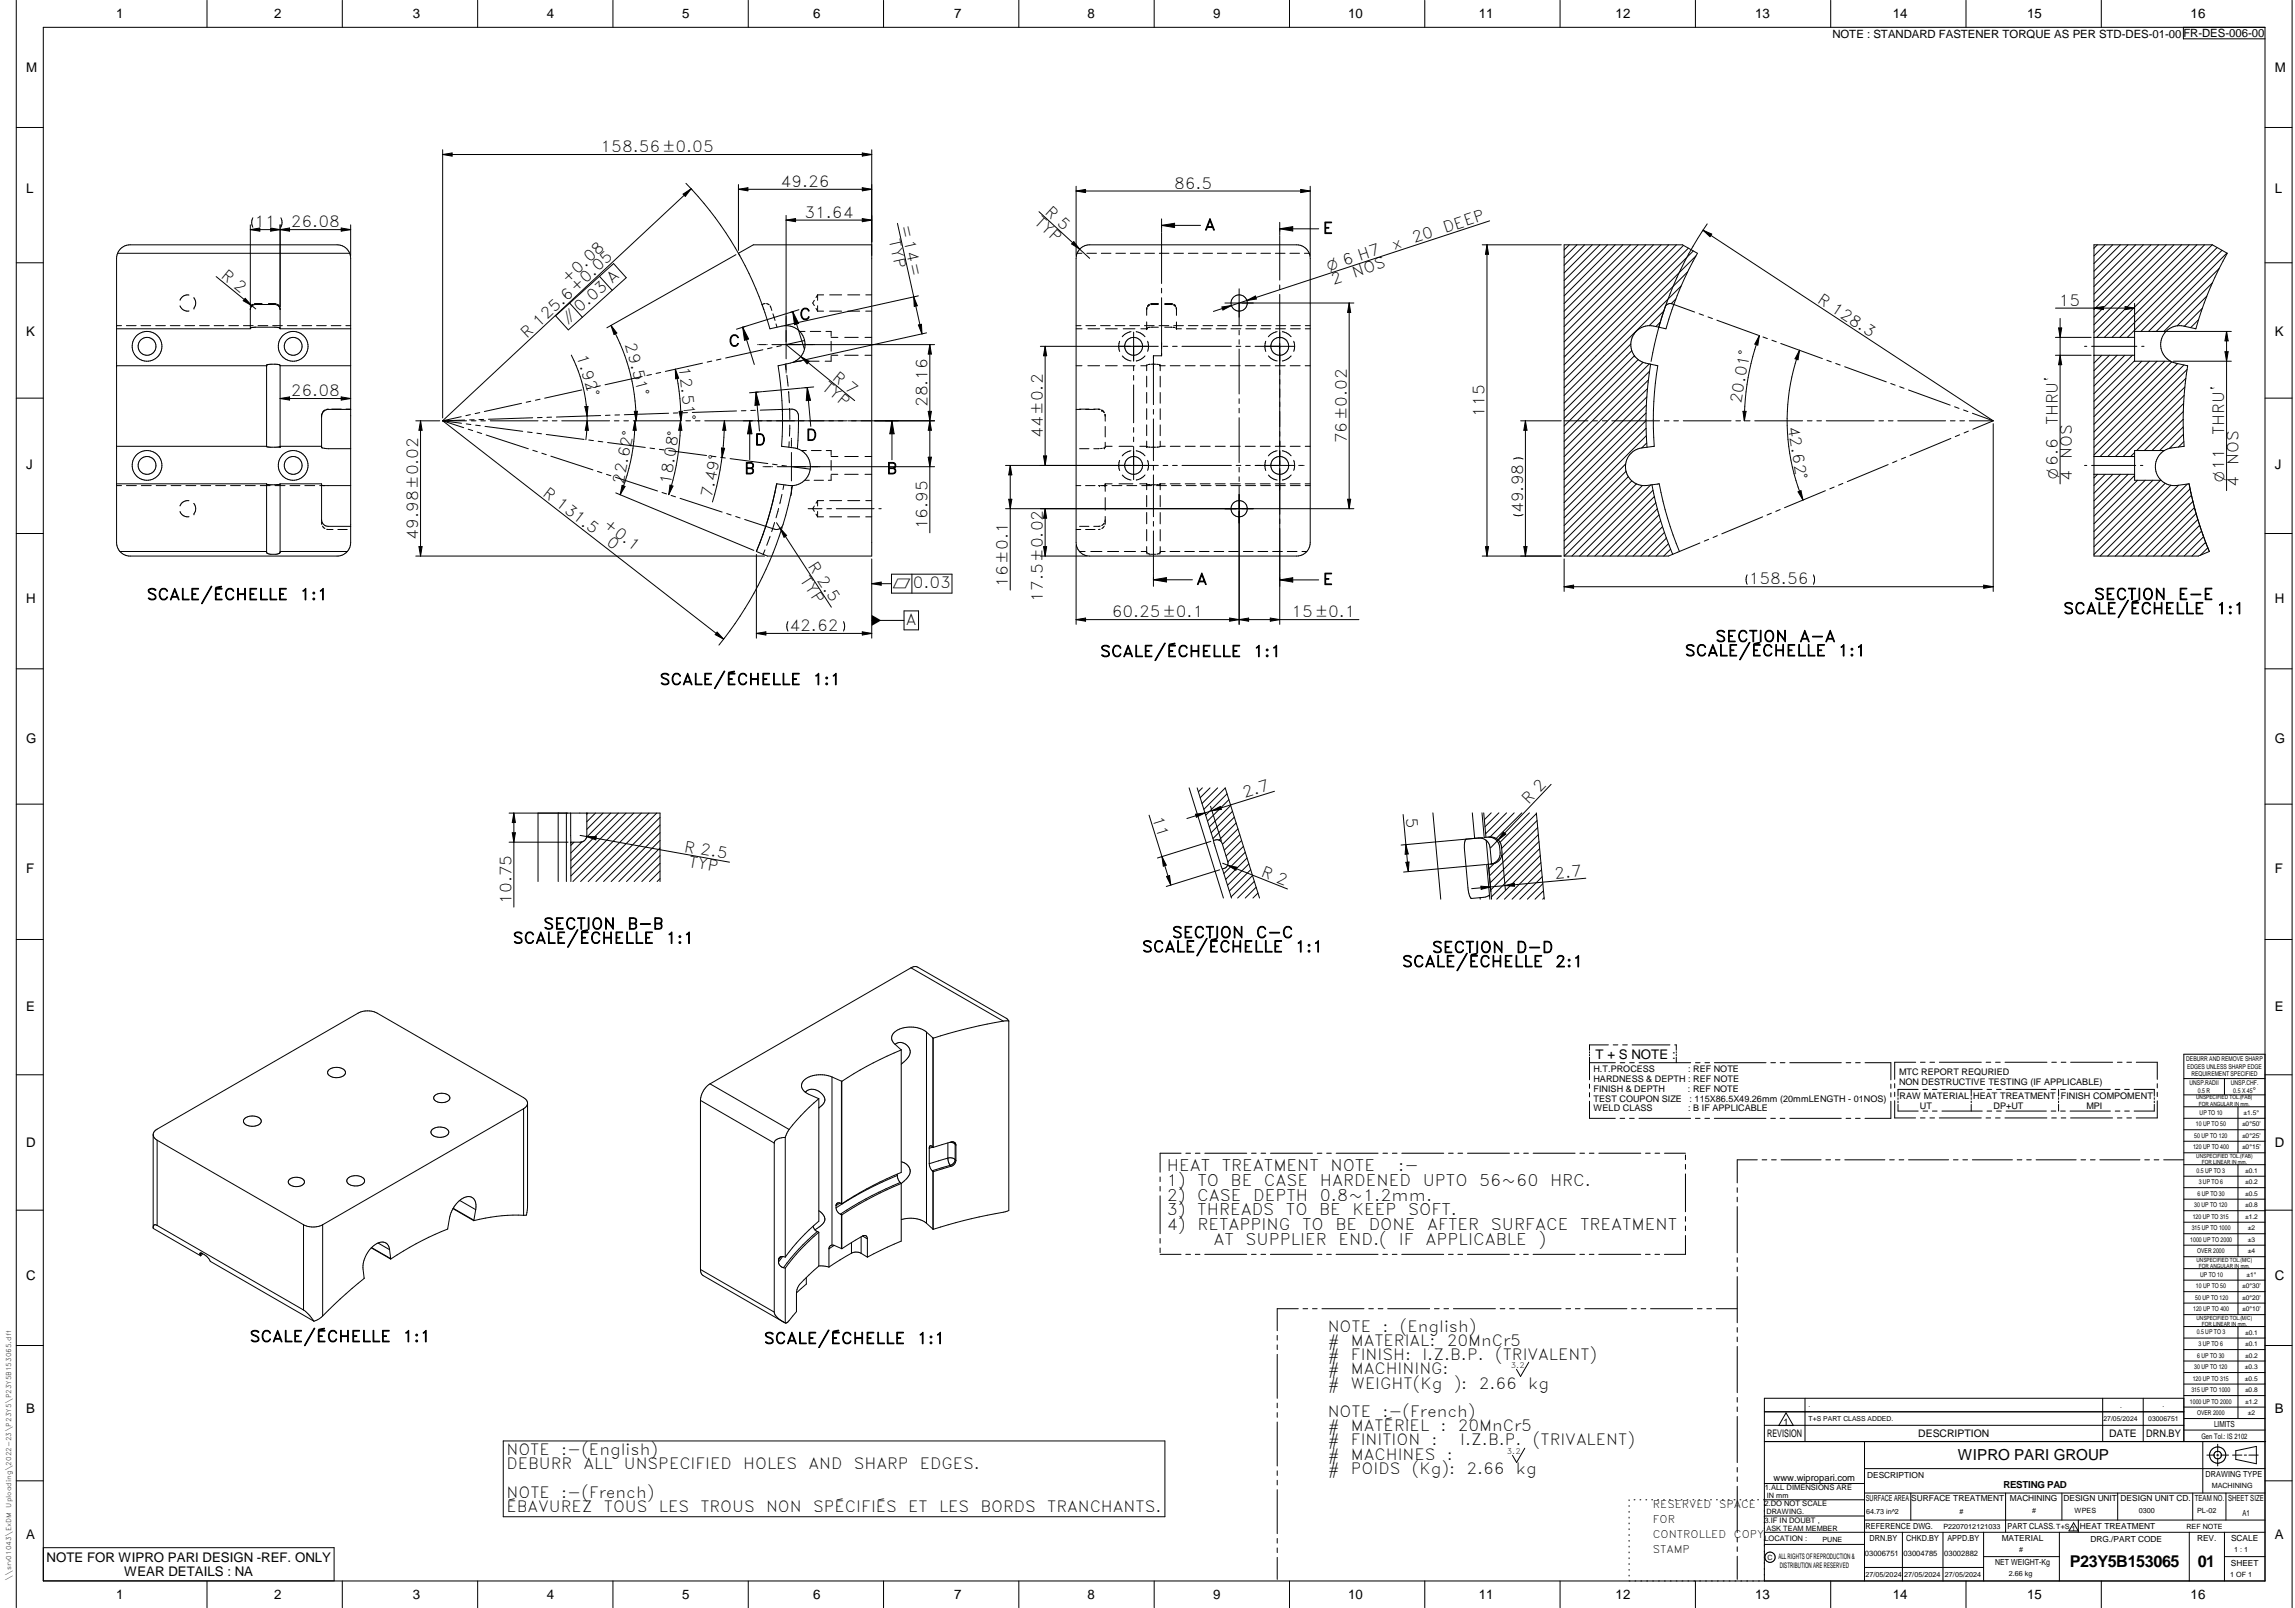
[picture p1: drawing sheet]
<svg xmlns="http://www.w3.org/2000/svg" width="848mm" height="594mm" viewBox="0 0 848 594" stroke-linecap="round" stroke-linejoin="round" font-family="sans-serif">
<defs><g id="words">
<g font-size="6">
<text x="764.9" y="579">P23Y5B153065</text>
<text x="812.1" y="578.9">01</text>
</g>
<g font-size="5.8">
<text x="431.2" y="432.8">HEAT</text>
<text x="451.5" y="432.8">TREATMENT</text>
<text x="491.7" y="432.8">NOTE</text>
<text x="516.7" y="432.8">:-</text>
<text x="431.2" y="438.2">1)</text>
<text x="431.2" y="443.6">2)</text>
<text x="442.5" y="443.6">CASE</text>
<text x="442.5" y="438.2">TO</text>
<text x="454.8" y="438.2">BE</text>
<text x="463.1" y="443.6">DEPTH</text>
<text x="467.1" y="438.2">CASE</text>
<text x="487.7" y="443.6">0.8~1.2mm.</text>
<text x="487.8" y="438.2">HARDENED</text>
<text x="525.7" y="438.2">UPTO</text>
<text x="546.6" y="438.2">56~60</text>
<text x="572.8" y="438.2">HRC.</text>
<text x="431.2" y="449">3)</text>
<text x="442.5" y="449">THREADS</text>
<text x="475.2" y="449">TO</text>
<text x="487.5" y="449">BE</text>
<text x="499.8" y="449">KEEP</text>
<text x="520.4" y="449">SOFT.</text>
<text x="431.2" y="454.4">4)</text>
<text x="442.5" y="454.4">RETAPPING</text>
<text x="481.2" y="454.4">TO</text>
<text x="493.5" y="454.4">BE</text>
<text x="505.8" y="454.4">DONE</text>
<text x="527.4" y="454.4">AFTER</text>
<text x="550.9" y="454.4">SURFACE</text>
<text x="583.9" y="454.4">TREATMENT</text>
<text x="448.4" y="459.8">AT</text>
<text x="460.2" y="459.8">SUPPLIER</text>
<text x="494.6" y="459.8">END.(</text>
<text x="516.9" y="459.8">IF</text>
<text x="526.8" y="459.8">APPLICABLE</text>
<text x="568.5" y="459.8">)</text>
</g>
<g font-size="5.7">
<text x="222" y="56.2">158.56±0.05</text>
<text x="288.5" y="69.1">49.26</text>
<text x="433.9" y="69.7">86.5</text>
<text x="94" y="83.9">11</text>
<text x="107.5" y="83.9">26.08</text>
<text x="297.3" y="80.5">31.64</text>
<text x="332.8" y="83.5" transform="rotate(77 332.8 83.5)">=14=</text>
<text x="381.9" y="82.3" transform="rotate(43 381.9 82.3)">TYP</text>
<text x="385.9" y="78.8" transform="rotate(43 385.9 78.8)">R 5</text>
<text x="328.5" y="88.6" transform="rotate(77 328.5 88.6)">TYP</text>
<text x="445.1" y="85">A</text>
<text x="488.8" y="86.3">E</text>
<text x="522.5" y="89.9" transform="rotate(-18 522.5 89.9)">20</text>
<text x="534" y="86.1" transform="rotate(-18 534 86.1)">DEEP</text>
<text x="515.1" y="92.3" transform="rotate(-18 515.1 92.3)">x</text>
<text x="81.4" y="102.3" transform="rotate(39 81.4 102.3)">R 2</text>
<text x="209.7" y="104.9" transform="rotate(-43 209.7 104.9)">+0.08</text>
<text x="492.6" y="105.2" transform="rotate(-18 492.6 105.2)">2</text>
<text x="500.4" y="102.6" transform="rotate(-18 500.4 102.6)">NOS</text>
<text x="671.2" y="111.5" transform="rotate(33 671.2 111.5)">R 128.3</text>
<text x="760.8" y="113">15</text>
<text x="295.4" y="118.1">C</text>
<text x="194.7" y="125.2" transform="rotate(-43 194.7 125.2)">R 125.6+0.05</text>
<text x="213" y="131.6" transform="rotate(73 213 131.6)">1.92°</text>
<text x="230.9" y="127.2" transform="rotate(75 230.9 127.2)">29.51°</text>
<text x="269.2" y="128">C</text>
<text x="250.9" y="135.7" transform="rotate(84 250.9 135.7)">12.51°</text>
<text x="303.4" y="143.6" transform="rotate(39 303.4 143.6)">TYP</text>
<text x="307.2" y="139.9" transform="rotate(39 307.2 139.9)">R 7</text>
<text x="107.5" y="146.3">26.08</text>
<text x="643.4" y="149.4" transform="rotate(-80 643.4 149.4)">20.01°</text>
<text x="342.7" y="150.4" transform="rotate(-90 342.7 150.4)">28.16</text>
<text x="548.6" y="153.9" transform="rotate(-90 548.6 153.9)">115</text>
<text x="385.3" y="161.8" transform="rotate(-90 385.3 161.8)">44±0.2</text>
<text x="660.6" y="157.7" transform="rotate(81 660.6 157.7)">42.62°</text>
<text x="760.4" y="157.2" transform="rotate(-90 760.4 157.2)">THRU`</text>
<text x="821.9" y="160.8" transform="rotate(-90 821.9 160.8)">THRU`</text>
<text x="278.8" y="164.5">D</text>
<text x="297.8" y="162.8">D</text>
<text x="497.7" y="163.8" transform="rotate(-90 497.7 163.8)">76±0.02</text>
<text x="765.7" y="169.4" transform="rotate(-90 765.7 169.4)">NOS</text>
<text x="827.2" y="171.9" transform="rotate(-90 827.2 171.9)">NOS</text>
<text x="230.4" y="179.2" transform="rotate(-79 230.4 179.2)">22.62°</text>
<text x="247.9" y="179.2" transform="rotate(-81 247.9 179.2)">18.08°</text>
<text x="275" y="175.1">B</text>
<text x="327.6" y="175.1">B</text>
<text x="765.7" y="177.6" transform="rotate(-90 765.7 177.6)">4</text>
<text x="200.3" y="182.9" transform="rotate(38 200.3 182.9)">R 131.5</text>
<text x="263.1" y="184.1" transform="rotate(-78 263.1 184.1)">7.49°</text>
<text x="827.2" y="180" transform="rotate(-90 827.2 180)">4</text>
<text x="562.8" y="189.5" transform="rotate(-90 562.8 189.5)">49.98</text>
<text x="222.7" y="194.5" transform="rotate(38 222.7 194.5)">+0.1</text>
<text x="342.7" y="195.6" transform="rotate(-90 342.7 195.6)">16.95</text>
<text x="154.5" y="199.4" transform="rotate(-90 154.5 199.4)">49.98±0.02</text>
<text x="223.8" y="201.1" transform="rotate(38 223.8 201.1)">0</text>
<text x="298.4" y="209.2" transform="rotate(57 298.4 209.2)">R 2.5</text>
<text x="295.4" y="214.2" transform="rotate(57 295.4 214.2)">TYP</text>
<text x="442.1" y="216">A</text>
<text x="646.3" y="215.9">158.56</text>
<text x="54.2" y="221.6">SCALE/ÉCHELLE</text>
<text x="110.8" y="221.6">1:1</text>
<text x="337.3" y="217.4">0.03</text>
<text x="372.4" y="216.8" transform="rotate(-90 372.4 216.8)">16±0.1</text>
<text x="488.8" y="216">E</text>
<text x="773.8" y="221.6">SECTION</text>
<text x="804.9" y="221.6">E-E</text>
<text x="385.3" y="222.3" transform="rotate(-90 385.3 222.3)">17.5±0.02</text>
<text x="762.4" y="226.8">SCALE/ÉCHELLE</text>
<text x="819" y="226.8">1:1</text>
<text x="291.8" y="233.2">42.62</text>
<text x="334.8" y="230.9">A</text>
<text x="410.8" y="228">60.25±0.1</text>
<text x="477.2" y="228">15±0.1</text>
<text x="633.9" y="237.1">SECTION</text>
<text x="664.9" y="237.1">A-A</text>
<text x="406.5" y="242.7">SCALE/ÉCHELLE</text>
<text x="463.1" y="242.7">1:1</text>
<text x="622.6" y="242.4">SCALE/ÉCHELLE</text>
<text x="679.2" y="242.4">1:1</text>
<text x="243.8" y="253">SCALE/ÉCHELLE</text>
<text x="300.3" y="253">1:1</text>
<text x="459.8" y="294.9" transform="rotate(-17 459.8 294.9)">2.7</text>
<text x="564.8" y="297.3" transform="rotate(-46 564.8 297.3)">R 2</text>
<text x="425.8" y="302.1" transform="rotate(73 425.8 302.1)">11</text>
<text x="519.5" y="302.1" transform="rotate(85 519.5 302.1)">5</text>
<text x="252.6" y="314.6" transform="rotate(10 252.6 314.6)">R 2.5</text>
<text x="254.1" y="320.2" transform="rotate(10 254.1 320.2)">TYP</text>
<text x="465.7" y="323.5" transform="rotate(22 465.7 323.5)">R 2</text>
<text x="574.6" y="324.6" transform="rotate(-5 574.6 324.6)">2.7</text>
<text x="189" y="333.9" transform="rotate(-90 189 333.9)">10.75</text>
<text x="200.8" y="343.3">SECTION</text>
<text x="231.8" y="343.3">B-B</text>
<text x="433.1" y="346.5">SECTION</text>
<text x="464.1" y="346.5">C-C</text>
<text x="189.5" y="348.6">SCALE/ÉCHELLE</text>
<text x="246.1" y="348.6">1:1</text>
<text x="422" y="351.8">SCALE/ÉCHELLE</text>
<text x="478.6" y="351.8">1:1</text>
<text x="529.2" y="352">SECTION</text>
<text x="560.2" y="352">D-D</text>
<text x="518.1" y="357.3">SCALE/ÉCHELLE</text>
<text x="574.7" y="357.3">2:1</text>
<text x="92.2" y="495.8">SCALE/ÉCHELLE</text>
<text x="148.8" y="495.8">1:1</text>
<text x="282.3" y="496.5">SCALE/ÉCHELLE</text>
<text x="338.9" y="496.5">1:1</text>
<text x="490.6" y="492">NOTE</text>
<text x="490.6" y="497.3">#</text>
<text x="499.2" y="497.3">MATERIAL:</text>
<text x="510.8" y="492">:</text>
<text x="517.3" y="492">(English)</text>
<text x="534.7" y="497.3">20MnCr5</text>
<text x="490.6" y="502.5">#</text>
<text x="499.2" y="502.5">FINISH:</text>
<text x="525.6" y="502.5">I.Z.B.P.</text>
<text x="552.5" y="502.5">(TRIVALENT)</text>
<text x="490.6" y="507.8">#</text>
<text x="499.2" y="507.8">MACHINING:</text>
<text x="490.6" y="513">#</text>
<text x="499.2" y="513">WEIGHT(Kg</text>
<text x="537.2" y="513">):</text>
<text x="546.4" y="513">2.66</text>
<text x="564.7" y="513">kg</text>
<text x="490.6" y="523.5">NOTE</text>
<text x="510.9" y="523.5">:-(French)</text>
<text x="490.6" y="528.8">#</text>
<text x="499.2" y="528.8">MATÉRIEL</text>
<text x="532.3" y="528.8">:</text>
<text x="538.7" y="528.8">20MnCr5</text>
<text x="187.2" y="537.6">NOTE</text>
<text x="207.4" y="537.6">:-(English)</text>
<text x="490.6" y="534">#</text>
<text x="490.6" y="539.3">#</text>
<text x="499.2" y="539.3">MACHINES</text>
<text x="499.2" y="534">FINITION</text>
<text x="529" y="534">:</text>
<text x="534.7" y="539.3">:</text>
<text x="539.6" y="534">I.Z.B.P.</text>
<text x="566.5" y="534">(TRIVALENT)</text>
<text x="187.2" y="542.9">DEBURR</text>
<text x="215.6" y="542.9">ALL</text>
<text x="230.5" y="542.9">UNSPECIFIED</text>
<text x="274.6" y="542.9">HOLES</text>
<text x="298.8" y="542.9">AND</text>
<text x="315.5" y="542.9">SHARP</text>
<text x="339.9" y="542.9">EDGES.</text>
<text x="490.6" y="544.5">#</text>
<text x="499.2" y="544.5">POIDS</text>
<text x="521.7" y="544.5">(Kg):</text>
<text x="541.9" y="544.5">2.66</text>
<text x="560.2" y="544.5">kg</text>
<text x="187.2" y="553.4">NOTE</text>
<text x="207.4" y="553.4">:-(French)</text>
<text x="187.2" y="558.6">ÉBAVUREZ</text>
<text x="223.2" y="558.6">TOUS</text>
<text x="243.5" y="558.6">LES</text>
<text x="258.8" y="558.6">TROUS</text>
<text x="283.1" y="558.6">NON</text>
<text x="300.5" y="558.6">SPÉCIFIÉS</text>
<text x="335.6" y="558.6">ET</text>
<text x="347" y="558.6">LES</text>
<text x="362.3" y="558.6">BORDS</text>
<text x="387" y="558.6">TRANCHANTS.</text>
</g>
<text font-size="5.6" x="723.5" y="539.3">WIPRO PARI GROUP</text>
<g font-size="5.4">
<text x="491" y="100.2" transform="rotate(-18 491 100.2)">O 6 H7</text>
<text x="209.8" y="119.7" transform="rotate(-42 209.8 119.7)">i 0.03 A</text>
<text x="760.4" y="176.9" transform="rotate(-90 760.4 176.9)">O6.6</text>
<text x="821.9" y="178.2" transform="rotate(-90 821.9 178.2)">O11</text>
<text x="329.8" y="217.4">r</text>
</g>
<g font-size="4.9">
<text x="42.9" y="6.7">1</text>
<text x="101.4" y="6.8">2</text>
<text x="152.5" y="6.8">3</text>
<text x="202.1" y="6.8">4</text>
<text x="252.1" y="6.8">5</text>
<text x="300.5" y="6.8">6</text>
<text x="352.6" y="6.8">7</text>
<text x="401.9" y="6.8">8</text>
<text x="448.4" y="6.8">9</text>
<text x="498.2" y="6.8">10</text>
<text x="546.4" y="6.8">11</text>
<text x="597" y="6.8">12</text>
<text x="648.5" y="6.6">13</text>
<text x="699.5" y="6.6">14</text>
<text x="749" y="6.8">15</text>
<text x="809.5" y="6.6">16</text>
<text x="9.6" y="26.7">M</text>
<text x="840.6" y="26.7">M</text>
<text x="9.6" y="71.4">L</text>
<text x="840.6" y="71.4">L</text>
<text x="9.6" y="124.2">K</text>
<text x="840.6" y="124.2">K</text>
<text x="9.6" y="173.4">J</text>
<text x="840.6" y="173.4">J</text>
<text x="9.6" y="222.7">H</text>
<text x="840.6" y="222.7">H</text>
<text x="9.6" y="274.3">G</text>
<text x="840.6" y="274.3">G</text>
<text x="9.6" y="322.7">F</text>
<text x="840.6" y="322.7">F</text>
<text x="9.6" y="373.4">E</text>
<text x="840.6" y="373.4">E</text>
<text x="589.6" y="391.2">T + S NOTE :</text>
<text x="9.6" y="423.8">D</text>
<text x="840.6" y="423.8">D</text>
<text x="9.6" y="472.9">C</text>
<text x="840.6" y="472.9">C</text>
<text x="9.6" y="522.1">B</text>
<text x="840.6" y="522.1">B</text>
<text x="9.6" y="568.7">A</text>
<text x="840.6" y="568.7">A</text>
<text x="17.2" y="577">NOTE FOR WIPRO PARI DESIGN -REF. ONLY</text>
<text x="45.9" y="582.3">WEAR DETAILS : NA</text>
<text x="42.9" y="590.7">1</text>
<text x="101.4" y="590.8">2</text>
<text x="152.5" y="590.8">3</text>
<text x="202.1" y="590.8">4</text>
<text x="252.1" y="590.8">5</text>
<text x="300.5" y="590.8">6</text>
<text x="352.6" y="590.8">7</text>
<text x="401.9" y="590.8">8</text>
<text x="448.4" y="590.8">9</text>
<text x="498.2" y="590.8">10</text>
<text x="546.4" y="590.8">11</text>
<text x="597" y="590.8">12</text>
<text x="648.5" y="590.6">13</text>
<text x="699.5" y="590.6">14</text>
<text x="749" y="590.8">15</text>
<text x="809.5" y="590.6">16</text>
</g>
<text font-size="4.2" x="677.1" y="13.9">NOTE : STANDARD FASTENER TORQUE AS PER STD-DES-01-00FR-DES-006-00</text>
<g font-size="3.9">
<text x="610.8" y="557.1">RESERVED</text>
<text x="635.3" y="557.1">SPACE</text>
<text x="610.8" y="562.7">FOR</text>
<text x="610.8" y="568.3">CONTROLLED</text>
<text x="640.7" y="568.3">COPY</text>
<text x="610.8" y="573.9">STAMP</text>
</g>
<g font-size="3.8">
<text x="653.1" y="530.9">REVISION</text>
<text x="708.9" y="530.9">DESCRIPTION</text>
<text x="779.4" y="530.9">DATE</text>
<text x="793.1" y="530.9">DRN.BY</text>
</g>
<text font-size="3.6" x="740.3" y="549.9">RESTING PAD</text>
<text font-size="3.5" x="655.4" y="547.1">www.wipropari.com</text>
<g font-size="3.4">
<text x="588.9" y="396.2">H.T.PROCESS</text>
<text x="588.9" y="399.8">HARDNESS &amp; DEPTH : REF NOTE</text>
<text x="623.8" y="396.2">: REF NOTE</text>
<text x="701.8" y="397.2">MTC REPORT REQURIED</text>
<text x="701.8" y="400.7">NON DESTRUCTIVE TESTING (IF APPLICABLE)</text>
<text x="588.9" y="403.4">FINISH &amp; DEPTH</text>
<text x="588.9" y="407">TEST COUPON SIZE</text>
<text x="623.8" y="403.4">: REF NOTE</text>
<text x="624.4" y="407">: 115X86.5X49.26mm (20mmLENGTH - 01NOS)</text>
<text x="702" y="406.1">RAW MATERIAL HEAT TREATMENT FINISH COMPOMENT</text>
<text x="588.9" y="410.6">WELD CLASS</text>
<text x="623.8" y="410.6">: B IF APPLICABLE</text>
<text x="709.5" y="409.7">UT</text>
<text x="736.7" y="409.7">DP+UT</text>
<text x="771" y="409.7">MPI</text>
<text x="659.1" y="526.3">1</text>
</g>
<g font-size="3.1">
<text x="818.2" y="527.3">LIMITS</text>
<text x="815" y="545.5">DRAWING TYPE</text>
<text x="690" y="546.1">DESCRIPTION</text>
<text x="689.5" y="554.7">SURFACE AREA</text>
<text x="706.3" y="554.7">SURFACE TREATMENT</text>
<text x="742.7" y="554.7">MACHINING</text>
<text x="762.5" y="554.7">DESIGN UNIT</text>
<text x="783.6" y="554.7">DESIGN UNIT CD.</text>
<text x="811" y="554.5">TEAM NO.</text>
<text x="823.3" y="554.5">SHEET SIZE</text>
<text x="828.6" y="559.9">A1</text>
<text x="689.4" y="564.9">REFERENCE DWG.</text>
<text x="690.9" y="569.3">DRN.BY</text>
<text x="704.4" y="569.3">CHKD.BY</text>
<text x="719.6" y="569.3">APPD.BY</text>
<text x="739.7" y="569.2">MATERIAL</text>
<text x="741.9" y="564.8">PART CLASS.</text>
<text x="768.6" y="564.8">HEAT TREATMENT</text>
<text x="772.5" y="569.7">DRG./PART CODE</text>
<text x="811.9" y="569.4">REV.</text>
<text x="824.4" y="569.4">SCALE</text>
<text x="737.3" y="578.1">NET WEIGHT-Kg</text>
<text x="824.4" y="578.5">SHEET</text>
</g>
<text font-size="3" x="832.5" y="403.9">°</text>
<g font-size="2.8">
<text x="558.3" y="505.5">3.2</text>
<text x="813.5" y="531.5">Gen Tol.: IS 2102</text>
<text x="556.9" y="537.3">3.2</text>
<text x="652.1" y="550.5">1.ALL DIMENSIONS ARE</text>
<text x="652" y="556.5">2.DO NOT SCALE</text>
<text x="652" y="562.5">3.IF IN DOUBT ,</text>
<text x="652" y="569.3">LOCATION :</text>
<text x="657.2" y="575.8">ALL RIGHTS OF REPRODUCTION &amp;</text>
<text x="689.1" y="575">03006751</text>
<text x="703.4" y="575">03004785</text>
<text x="718.5" y="575">03002882</text>
<text x="657.7" y="579.2">DISTRIBUTION ARE RESERVED</text>
</g>
<g font-size="2.7">
<text x="817.3" y="549.9">MACHINING</text>
<text x="652.9" y="553.5">IN mm</text>
<text x="652.8" y="559.5">DRAWING.</text>
<text x="689.6" y="559.2">64.73 in^2</text>
<text x="724.1" y="559.3">#</text>
<text x="751" y="559.1">#</text>
<text x="766.6" y="559">WPES</text>
<text x="790.4" y="558.9">0300</text>
<text x="811.9" y="558.8">PL-02</text>
<text x="652.8" y="565.6">ASK TEAM MEMBER</text>
<text x="673.4" y="569.7">PUNE</text>
<text x="718.1" y="565">P2207012121033</text>
<text x="759.9" y="564.9">T+S 1</text>
<text x="808" y="564.9">REF NOTE</text>
<text x="746.2" y="573.3">#</text>
<text x="825.6" y="573.5">1 : 1</text>
<text x="653.1" y="576.3">C</text>
<text x="689.4" y="582.5">27/05/2024</text>
<text x="703.7" y="582.5">27/05/2024</text>
<text x="718.7" y="582.7">27/05/2024</text>
<text x="742.3" y="582.2">2.66 kg</text>
<text x="824.2" y="582.4">1 OF 1</text>
</g>
<g font-size="2.5">
<text x="812.2" y="403.7">0.5 R</text>
<text x="825.3" y="403.9">0.5 X 45</text>
<text x="812.4" y="497.2">3 UP TO 6</text>
<text x="811.9" y="501.5">6 UP TO 30</text>
<text x="810.8" y="505.8">30 UP TO 120</text>
<text x="668.4" y="519.9">.</text>
<text x="783.5" y="520">.</text>
<text x="799.1" y="519.9">.</text>
<text x="668.4" y="525">T+S PART CLASS ADDED.</text>
<text x="777.3" y="524.8">27/05/2024</text>
<text x="793.8" y="524.8">03006751</text>
</g>
<g font-size="2.4">
<text x="807.9" y="392.1">DEBURR AND REMOVE SHARP</text>
<text x="808.2" y="394.8">EDGES UNLESS SHARP EDGE</text>
<text x="809.1" y="401">UNSP.RADII</text>
<text x="809.8" y="397.6">REQUIREMENT SPECIFIED</text>
<text x="824.4" y="400.7">UNSP.CHF.</text>
<text x="812.8" y="411.8">UP TO 10</text>
<text x="829.1" y="411.9">±1.5°</text>
<text x="811.4" y="416.1">10 UP TO 50</text>
<text x="828.5" y="416.1">±0°50'</text>
<text x="810.4" y="424.6">120 UP TO 400</text>
<text x="810.9" y="420.3">50 UP TO 120</text>
<text x="828.5" y="424.6">±0°15'</text>
<text x="828.5" y="420.4">±0°25'</text>
<text x="811.7" y="433.2">0.5 UP TO 3</text>
<text x="812.5" y="437.5">3 UP TO 6</text>
<text x="829.6" y="437.5">±0.2</text>
<text x="829.6" y="433.2">±0.1</text>
<text x="812" y="441.7">6 UP TO 30</text>
<text x="829.6" y="441.8">±0.5</text>
<text x="810.9" y="446">30 UP TO 120</text>
<text x="829.6" y="446">±0.8</text>
<text x="809.9" y="454.5">315 UP TO 1000</text>
<text x="810.3" y="450.3">120 UP TO 315</text>
<text x="829.6" y="450.3">±1.2</text>
<text x="830.7" y="454.5">±2</text>
<text x="809.4" y="458.7">1000 UP TO 2000</text>
<text x="830.6" y="458.7">±3</text>
<text x="811.9" y="463">OVER 2000</text>
<text x="830.7" y="463.1">±4</text>
<text x="813" y="471.7">UP TO 10</text>
<text x="830.1" y="471.7">±1°</text>
<text x="811.5" y="475.9">10 UP TO 50</text>
<text x="828.5" y="475.9">±0°30'</text>
<text x="810.5" y="484.4">120 UP TO 400</text>
<text x="811.2" y="480.1">50 UP TO 120</text>
<text x="828.5" y="484.4">±0°10'</text>
<text x="828.5" y="480.2">±0°20'</text>
<text x="811.8" y="493">0.5 UP TO 3</text>
<text x="829.6" y="493.1">±0.1</text>
<text x="829.6" y="497.3">±0.1</text>
<text x="829.6" y="501.5">±0.2</text>
<text x="829.6" y="505.8">±0.3</text>
<text x="809.8" y="514.3">315 UP TO 1000</text>
<text x="810.3" y="510.1">120 UP TO 315</text>
<text x="829.6" y="510.1">±0.5</text>
<text x="829.6" y="514.3">±0.8</text>
<text x="809.2" y="518.6">1000 UP TO 2000</text>
<text x="829.6" y="518.6">±1.2</text>
<text x="811.9" y="522.8">OVER 2000</text>
<text x="830.6" y="522.8">±2</text>
<text x="4.2" y="557" transform="rotate(-90 4.2 557)">Uploading\2022-23\P23Y5\P23Y5B153065.dft</text>
<text x="4.2" y="584.1" transform="rotate(-90 4.2 584.1)">\\srv01043\ExDM</text>
</g>
<g font-size="2.1">
<text x="811.6" y="406.2">UNSPECIFIED TOL.(FAB)</text>
<text x="812.5" y="408.6">FOR ANGULAR IN mm.</text>
<text x="811.6" y="427.8">UNSPECIFIED TOL.(FAB)</text>
<text x="813.7" y="430.1">FOR LINEAR IN mm.</text>
<text x="811.7" y="466.2">UNSPECIFIED TOL.(M/C)</text>
<text x="812.5" y="468.5">FOR ANGULAR IN mm.</text>
<text x="811.7" y="487.6">UNSPECIFIED TOL.(M/C)</text>
<text x="813.6" y="489.9">FOR LINEAR IN mm.</text>
</g>
</g></defs>
<g fill="none" stroke="#000" stroke-width=".37">
<path d="M6 .1v593.9M16 10.1h821v574h-821zM76.5 .1v10M126.5 .1v10M176.5 .1v10M226.5 .1v10M276.5 .1v10M326.5 .1v10M376.5 .1v10M426.5 .1v10M476.5 .1v10M526.5 .1v10"/>
<path d="M576.5 .1v10M626.5 .1v10M676.5 .1v10M726.5 .1v10M776.5 .1v10M806.8 10.1v4.3h30.2M847 .1v593.9M6 47.1h10M163.6 57.1l3.5-.6v1.2zM163.6 55.3v99.1M163.6 57.1h158.5M318.6 56.5l3.5 .6-3.5 .6z"/>
<path d="M322.1 55.3v150.1h-38.5l-4.1-1.6M837 47.1h10M252.4 71.7l3-2-2.2 2.9zM253.5 67.7a125.3 125.3 0 0 1 19.9 26.8M255.4 69.7l-91.8 85.7M272.9 69.9l3.5-.6v1.2zM272.9 68.2v24.3M272.9 69.9h49.2M290.5 79.6v53M318.6 69.3l3.5 .6-3.5 .6zM383.9 78.2l18.8 17.2M397.7 68.8v25.6"/>
<path d="M397.7 70.6h86.5M397.7 70.6l3.5-.6v1.2zM480.7 70l3.5 .6-3.5 .6zM484.2 68.8v25.6M6 97.1h10M43.5 93.6h85.7M43.5 93.6l-.4 1.8v69.5M43.5 93.6a5 5 0 0 1 4.6-3.2h76.5a5 5 0 0 1 4.6 3.2M92.5 83.1v30.2M92.5 84.8h37.1M92.5 84.8l3.5-.6v1.2zM93.4 80.5l-.4 1.7 .4 1.7"/>
<path d="M100 84.2l3.5 .6-3.5 .6zM103.5 83.1v30.2M103.5 84.8l3.5-.6v1.2zM103.8 80.5l.4 1.7-.4 1.7M126.1 84.2l3.5 .6-3.5 .6zM129.2 93.6l.4 1.8v26.1M129.6 83.1v11.3M272 94.1l-47.7 27M290.5 81.3l3.5-.5v1.1zM290.5 81.3h31.6M318.6 80.8l3.5 .5-3.5 .6zM322.1 90.4h-43.7l-5.5 3.2 5.2 10.2 3.5 8.7"/>
<path d="M331.6 82.5l9.1 40.9M396.8 89.3l2.2 2.8-3-2zM398 93.6h1.8M399.1 91.9l1.6-1.1 2-.4h76.4a5 5 0 0 1 5.1 5v105a5 5 0 0 1-5.1 5h-76.4a5 5 0 0 1-5-5v-105l.3-1.9zM401.6 93.6h3.6M407 93.6h3.5M412.3 93.6h3.6M417.7 93.6h3.6M423.1 93.6h3.5M428.4 93.6h3.6M429.2 80.9v4.8M429.2 83.3h14.4"/>
<path d="M429.2 85.9v18.8M429.2 83.3l4.8-.8v1.6zM433.8 93.6h3.5M439.1 93.6h3.6M444.5 93.6h3.6M449.9 93.6h3.5M455.2 93.6h3.6M460.6 93.6h3.5M465.9 93.6h3.6M471.3 93.6h3.6M472.9 82.1v4.9M472.9 87.2v16.3"/>
<path d="M472.9 84.5h14.4M472.9 84.5l4.8-.8v1.6zM476.7 93.6h3.5M482 93.6h1.8M547.7 90.4h29.2M549.5 90.4v115M549.5 90.4l.6 3.6h-1.2zM550.5 81.6l-102.1 33.5M579.9 90.4l-1.9 2M582.7 90.4l-4.7 4.8M585.6 90.4l-7.6 7.6M588.4 90.4l-10.4 10.4"/>
<path d="M591.2 90.4l-13.2 13.3M594 90.4l-16 16.1M596.9 90.4l-18.9 18.9M599.7 90.4l-21.7 21.8M602.5 90.4l-24.5 24.6M605.3 90.4l-27.3 27.4M608.2 90.4l-30.2 30.3M611 90.4l-33 33.1M613.8 90.4l-35.8 35.9M616.7 90.4l-38.7 38.7M619.5 90.4l-41.5 41.6M622.1 90.7l-44.1 44.1"/>
<path d="M623.9 91.7l-45.9 45.9M625.7 92.7l-47.7 47.7M626.7 94.6l-48.7 48.7M629.3 85l3.2 1.5-.6 1zM629.3 85l107.3 70.5M630.9 82.7a128.6 128.6 0 0 0-17.9 38.1M775.1 90.4l-1.3 1.3M777.9 90.4l-4.1 4.2M780.7 90.4l-6.9 7M783.5 90.4l-9.7 9.8M786.4 90.4l-12.6 12.6M789.2 90.4l-15.4 15.5"/>
<path d="M792 90.4l-18.2 18.3M794.9 90.4l-21.1 21.1M797.7 90.4l-23.9 23.9M800.5 90.4l-26.7 26.8M803.3 90.4l-29.5 29.6M806.2 90.4l-32.4 32.4M809 90.4l-34.2 34.3M811.8 90.4l-34.2 34.3M814.7 90.4l-34.2 34.3M817.5 90.4l-34.2 34.3M817.5 90.4h-43.7v115h38.6l4-1.6a126.2 126.2 0 0 1-7.5-25l-4.5 .6a7 7 0 0 1-5.8-2M817.5 90.4l5.5 3.2a124.7 124.7 0 0 0-11.6 27.9l-4.4-1-2.4-.1"/>
<path d="M819.3 91.5l-33.2 33.2M820.1 99.2l-23.3 23.2M821.1 92.5l-30 29.9M822.9 93.5l-28.9 28.9M837 97.1h10M66.5 113a2.94 2.94 0 0 0 3.3 1.9M69.8 109a2.91 2.91 0 0 0-3.3 1.9M71.6 110a3 3 0 0 1 .1 3.8M71.7 113.8h.1M79.9 102.2l14.6 11.9M90.6 110.2l2.4 2.7-3.1-1.8zM92.5 114.3v7.2h-49.4"/>
<path d="M92.6 113.6l-.1 .6M93.5 112.4l-.7 .7M96.8 112.1l-2.8 .1M99.2 112.1l2.8 .1M102.5 112.4l.7 .7M103.4 113.6l.1 .8M103.5 114l-.6-1-1-.5h-7.4a1.92 1.92 0 0 0-2 1.9M103.5 114.3v7.2h26.1M103.5 114.1v.1M205.3 116.7l21.4-19.3 4.7 5.2-21.4 19.3zM210.5 112l4.7 5.2M221.5 102.1l4.7 5.2"/>
<path d="M281.6 112.5l.2 .6M281.6 112.5l2.9 9 4.5-1a7 7 0 0 1 8.3 5.3 7 7 0 0 1-5.3 8.4l-4.5 .9 .9 6.5 .7 9.7M281.8 112.4l-.2 .1M282 113.8l.3 .6M282.7 112.2l-.7 .1M283.3 112.2l.9 .4M284.6 113l.6 1.7M285.6 116l.8 2.4M286.8 119.7l.3 1.2M290.4 115.9l-13.4 4.2M292.9 115.1l2.2 4.4-1.5 .5zM292.9 115.1l-2.3 .8"/>
<path d="M292.9 115.1l4.3 13.8M292.9 115.1l-.8 .3M295.2 114.4l-2.3 .7M300.9 111l-.6 1 .6 .9M301.5 113.9l.6 1.1M302.1 108.9h2.3M302.1 115h2.2M302.1 108.9l-.6 1M302.1 108.9v2.1M302.1 113v2M306.6 115h4.4M306.6 108.9h4.4"/>
<path d="M313.2 115h4.5M313.3 108.9h4.4M319.9 115h2.2M319.9 108.9h2.2M337.7 109.7l1.3 3.3-1.2 .2zM339.4 109.3l-49.4 10.9M423.7 114.1v2.4M423.7 118.9v2.4M423.8 113.9v.1M423.8 113.6l-.1 .8M424.8 112.4l-.8 .7M424.8 112.7l-.7 .7"/>
<path d="M428.1 112.5h-2.8M428.1 112.1l-2.9 .1M429.2 110v21.4h-3v18.1M429.2 106.5v1.7M430.4 112.5h2.8M430.4 112.1l2.9 .1M433.7 112.7l.7 .7M433.7 112.4l.8 .7M434.7 113.6v2.9M434.7 113.9v.5M434.7 119v2.5h1.9M451.5 113.4l3.6-.5-3.2 1.6z"/>
<path d="M452.6 112h47.7M457.9 106.7v13.5M460.8 111l3.1-1.6 .4 1.1zM472.9 105.3v1.7M472.9 108.8v121.9M498.6 112v75.9M498.6 112l.5 3.4h-1.1zM613.5 119l-1.6 1.6M614.8 114.9l-5.4 5.4M618.5 112.5l7.7 2.8M618.5 112.5l-2.9 9-2.6-.6M618.5 112.5l4-9.7 4.8-9.2-5.6-3.2h-43.7v115"/>
<path d="M618.5 112.5a2.15 2.15 0 0 0-3.2 1l-2.3 7.4M619.3 110.4l-1.7 1.8M621.2 105.7l-43.2 43.2M623.6 100.4l-45.6 45.7M627.9 115.9l1.6 .6M631.2 117.1l1.6 .6M634.4 118.3l15.4 5.6M759.6 113.8h29.2M761.3 117.6v61.2M773.8 113.8l3.5-.6v1.2zM785.3 113.2l3.5 .6-3.5 .6zM788.8 112.1v21.4h13.3"/>
<path d="M812.4 118.1l-2.9 3M813.8 113.9l-6.6 6.6M815.5 109.4l-11 11M817.5 104.5l-17.9 17.9M43.1 135.1h55.4v29.8M43.1 135.1h.1M43.1 120.3h1.8M46.7 120.3h3.6M52.1 120.3h3.6M57.5 120.3h3.6M62.9 120.3h3.6M68.3 120.3h3.6"/>
<path d="M73.7 120.3h3.6M79.1 120.3h3.6M84.6 120.3h3.5M90 120.3h3.5M92.5 121.3l1.8-.4h7.2l2 .4M95.4 120.3h3.6M98.5 135.1h.1M98.6 134.9l-.1 .2M98.6 134.9l3.3-.3 1.3 .1 .3 .4M98.6 134.9h.1M100.8 120.3h3.6M106.2 120.3h3.6"/>
<path d="M111.6 120.3h3.6M117 120.3h3.6M122.4 120.3h3.6M127.8 120.3h1.8M129.6 121.5v13.6M211.1 131.2a53.4 53.4 0 0 1 5.8 22.5M225.8 120.2a71.2 71.2 0 0 1 9.3 35.3M225.8 120.2l2.1 2.8-1 .6zM237.3 139.1l-13.7 3.1M240.7 138.3l-1.7 .4M244.1 137.6l-1.7 .4M249.6 136.4l1.2 3.3-1.1 .3z"/>
<path d="M249.6 136.4l1.4 8.1 .6 11M259.6 134.2l-13.7 3M263 133.4l-1.7 .4M266.4 132.7l-1.6 .3M274.4 120.9l2.2 4.3-1.5 .5zM274.4 120.9l4.3 13.8M274.4 120.9l-2.2 .7M275.3 120.7l-.9 .2M276.8 120.2l-2.4 .7M280 127.3h.2M280.5 127.3h2.5M281.9 129.2l-13.7 3.1"/>
<path d="M283.4 127.3h.1M285.2 127.3h60.2M285.3 128.5l-1.7 .3M288.7 127.7l-1.7 .4M290.2 134.6l.3 2M290.5 134.3v.2M290.5 134.8v2.5M290.5 137.6v.2M290.8 138.6l.4 4.1M293.9 133.5h2.2M295.5 122.4h2M295.9 131.7l3.1 1.8-.7 .9z"/>
<path d="M297.3 125.8l-6.9 1.5 25.4 20.7M298.3 133.5h4.4M299.4 122.4h3.9M305.2 122.4h1.9v1.9M307.1 126.1v3.7M307.1 131.6v1.9h-2.2M307.1 131.3h2.5M307.1 124.7h2.5M312.1 131.3h5M312.2 124.7h4.9M319.6 131.3h2.5M319.7 124.7h2.4"/>
<path d="M339.4 120.1l1.1-.3 .2 3.6zM342.4 123l-49.4 10.9M343.6 127.3l.6 3.5h-1.2zM343.6 127.3v69.5M384.5 128h43.5M386.2 128l.6 3.4h-1.2zM386.2 128v44M397.7 120.3h1.8M397.7 135.1h2.1M397.7 121.5h2.1M401.3 120.3h3.6M402 135.1h4.3"/>
<path d="M402 121.5h4.4M406.7 120.3h3.6M408.5 135.1h4.4M408.5 121.5h4.4M412.1 120.3h3.6M413.7 126.1l-.3 2.2 .3 1.5M414.7 131.5l1.5 1.2 1.8 .7M415 135.1h4.4M415.1 121.5h4.3M417.5 120.3h3.6M417.9 122.5l-1.7 .7-1.5 1.2M418.9 122.7v10.8"/>
<path d="M418.9 135.2v1.7M418.9 138.7v1.7M419.9 122.5l1.5 .5 1.7 1.4M421.6 135.1h2.1M422.9 120.3h3.6M423.1 131.5l-1.7 1.4-1.5 .5M423.7 121.4h.1M423.7 121.4l-2.1 .1M423.7 139v4M423.8 121.3h-.1M424 121.1h.1M424 121.1l-.2 .2"/>
<path d="M424 134.8l-.3 .2v2M424.1 126.1l.3 1.9-.3 1.8M425 120.9h.1M425 120.9l-.7 .1M425 134.6l-.7 .1M425.4 134.6h.6M426.4 134.6h.7M427.5 134.6h.1M427.5 134.6l.6 .1M428.1 120.9h-2.7M428.3 120.3h3.6M428.5 134.8l.2 .1"/>
<path d="M428.5 134.8h.1M428.6 134.8v.1M428.7 134.9v2.1M428.7 135.1h1.9M428.7 139v4M429.8 128h1.7M430.4 120.9h2.7M432.4 135.1h3.7M433.3 128h1.7M433.4 120.9h.1M433.5 120.9l.6 .1M433.7 120.3h3.6"/>
<path d="M434.5 121.1l.2 .2M434.7 121.3h.1M436.8 128h18.2M438 135.1h3.6M438.4 121.5h3.7M439.1 120.3h3.6M443.5 135.1h3.7M443.9 121.5h3.6M444.5 120.3h3.6M449.1 135.1h3.6M449.4 121.5h3.7M449.9 120.3h3.6"/>
<path d="M454.6 135.1h3.7M454.9 121.5h3.6M455.3 120.3h3.6M456.8 128h1.7M457.9 122v1.7M457.9 125.5v1.7M457.9 129v16.6M460.1 135.1h3.7M460.3 128h1.7M460.4 121.5h3.6M460.8 120.3h3.5M463.8 128h14.4"/>
<path d="M465.7 135.1h3.6M465.9 121.5h3.6M466.2 120.3h3.5M467.7 126.1l-.3 1.5 .3 2.2M468.7 131.5l1.5 1.2 1.8 .7M471.2 135.1h3.7M471.4 121.5h3.6M471.6 120.3h3.5M471.9 122.5l-1.7 .7-1.5 1.2M473.9 122.5l2.1 .9 1.1 1M476.8 135.1h3.6M476.9 121.5h3.6"/>
<path d="M477 120.3h3.5M477.1 131.5l-1.1 1-2.1 .9M478.1 126.1l.3 1.9-.3 1.8M482.3 135.1h1.9M482.3 121.5h1.9M482.4 120.3h1.8M602.6 127.1l-24.6 24.7M602.6 127.1l.4 2.3 1 2M603 129.6l-25 25M604 131.4h.1M604 131.4l-26 26M604 131.4a8.2 8.2 0 0 0 6 3.2"/>
<path d="M605.4 132.9l-27.4 27.3M607.2 133.9l-29.2 29.2M609.5 134.5l-31.5 31.4M609.6 137.2l-31.6 31.5M610 134.6l2.6 .5a125.2 125.2 0 0 0-1.3 29.8l-2.7 .3M610 134.6a128.2 128.2 0 0 0-1.4 30.6M613 120.9a7.3 7.3 0 0 0-10.4 6.2M613 120.8l-2.9 12.7M650.1 124a91.8 91.8 0 0 0-5.5 31.5M650.1 124l-.5 3.5-1.1-.4zM651.5 124.5l1.6 .6M654.8 125.7l1.6 .6"/>
<path d="M658.1 126.9l15.3 5.6M665 129.4a76.1 76.1 0 0 0 1.3 55.3M665 129.4l-.6 3.5-1.1-.4zM675.1 133.1l1.6 .6M678.4 134.3l1.6 .6M681.7 135.5l15.3 5.6M759.5 124.7h13.3M759.5 131.3h13.3M760.7 121.2h1.2l-.6 3.5zM761.3 131.3l.6 3.4h-1.2zM770.3 128h.8M772.9 128h16.7"/>
<path d="M773.8 124.7h15M776.7 131.3l-2.9 2.8M779.5 131.3l-5.7 5.7M782.3 131.3l-8.5 8.5M785.2 131.3l-11.4 11.3M788 131.3l-14.2 14.2M788.8 122.4h35.7M788.8 131.3h-14.9M788.8 133.3l-15 15M791.4 128h.9M791.5 133.5l-17.7 17.6M794.3 133.5l-20.5 20.4"/>
<path d="M797.1 133.5l-23.3 23.3M800 133.5l-26.2 26.1M802.1 133.5l1.8 .7 4.5 .9-1.2 9.9-.5 9.9M802.5 133.7l-28.7 28.7M803.1 133.5h21.4M804.6 120.4a7 7 0 0 0-6 5.6 7 7 0 0 0 3.5 7.5M804.7 134.3l-30.9 30.9M807 134.8l-33.2 33.3M807.7 139.8l-28.8 28.9M808.2 136.5l-32.1 32.2M822.2 129.9h1.2l-.6 3.6zM822.8 122.4l.6 3.5h-1.2z"/>
<path d="M822.8 122.4v58.9M6 147.1h10M103.5 147.2l3.5-.6v1.2zM103.5 147.2h26.1M118.8 153.6h.1M118.8 153.7h.1M118.8 153.8l.1 11.6 2.4 .4h8.3M118.9 153l-.1 .8M119.2 152.4h.1M120.1 151.5l-.9 .9M121.3 151.2h-.6M122.6 151.2h3.5"/>
<path d="M126.1 146.6l3.5 .6-3.5 .6zM127.8 151.2h1.8M129.6 151.3h-8.3a2.5 2.5 0 0 0-2.4 2M153.6 155.5h8.9M155.4 155.5v49.9M155.4 155.5l.6 3.5h-1.2zM163.6 155.5l6.9 .9M163.6 155.5h8.8M163.6 155.4l103.8 80.7M163.6 155.5l7.7 2.5M170.4 153.9l-6.8 1.6M171.7 155.2l-8.1 .3"/>
<path d="M172.3 156.6l1.7 .2M173 158.6l1.7 .5M173.8 153.2l-1.7 .4M174.2 155.5h1.7M175.2 155.1h-1.7M175.8 157.1l1.7 .2M176.3 159.6l1.7 .6M177.3 152.4l-1.7 .4M177.7 155.5h1.7M178.7 155h-1.7M179.2 157.5l14 1.9M181.2 155.5h17.6"/>
<path d="M192.7 149l-13.7 3M194.9 159.6l1.7 .2M196.1 148.3l-1.6 .3M196.9 154.3l-16.4 .6M199.6 147.5l-1.7 .4M200.3 154.2l-1.7 .1M200.6 155.5h1.7M203.8 154.1l-1.7 .1M204.1 155.5h1.7M207.6 155.5h17.7M215 144.1l-13.7 3M216.1 150.2h1.2l-.4 3.5z"/>
<path d="M216.9 153.7l-.4 8.8M217 155.5l.4 3.5-1.1-.1zM218.4 143.3l-1.7 .4M221.8 142.5l-1.6 .4M222 153.5l-16.4 .6M225.4 153.4l-1.7 .1M227 155.5h1.7M228.9 153.3h-1.7M230.5 155.5h1.7M234 155.5h17.7M234.4 152h1.2l-.5 3.5zM234.6 155.5l.5 3.5h-1.1z"/>
<path d="M234.6 155.5a71.1 71.1 0 0 1-5.4 27.3M247.1 152.7l-16.4 .5M250.5 152.5l-1.7 .1M251 152h1.2l-.6 3.5zM251.5 155.5a88.8 88.8 0 0 1-4.4 27.3M251.5 155.5l.5 3.5h-1.2zM253.4 155.5h1.8M254 152.4l-1.7 .1M256.9 155.5h1.8M260.4 155.5h19M267.7 155.5a104.9 104.9 0 0 1-4.4 30M267.7 155.5l.5 3.5h-1.1z"/>
<path d="M272.2 151.8l-16.4 .6M275.7 151.7l-1.8 .1M277.1 155.5l.8 4.8h-1.7zM277.1 155.5v14.4M279.1 151.6l-1.7 .1M279.4 144.9l1.2 4.7-1.6 .2zM279.4 144.9l1.2 14.3M279.7 155.5h33.2M280.2 144.8l-.8 .1M281.7 144.7l-4.7 .4M289.1 151.3l.1 2.5M289.1 151.3l3.4-.1a2.5 2.5 0 0 1 2.6 2.4l-.4 12.2"/>
<path d="M289.1 151.5v.5M289.1 151.3l-8.2 .2M289.1 152.9l.1 .9M289.2 153.8l-.4 11.1 5.9 .9M291.4 144.7l.3 4.1M291.4 144.7h.1M291.8 150.9l.1 4.1M291.8 157.1l-.1 4M295.7 143.4l-13.7 1.3M298.3 143.2l1.3 14.3M298.3 143.2l1.2 4.7-1.6 .1zM298.3 143.2l-2.4 .2"/>
<path d="M300.7 143l-2.4 .2M313.3 155.5h32.1M329.6 155.5l.8 4.8h-1.6zM329.6 155.5v14.4M343 152h1.2l-1.2 7h1.2zM397.7 151.3h1.7M398.9 151.2h3.5M401.2 151.3h3.4M404.2 151.2h2.3M405.9 151.3h.6M407.2 151.6h.1M407.2 151.5h.1"/>
<path d="M407.2 151.6l.9 .9M407.2 151.5l.9 .9M408.3 153l.1 .3M408.4 153.2v.6M408.4 153.6v2M408.4 157.6v3.8M418.9 142.2v14M418.9 158v1.7M423.7 145v3.9M423.7 151v4M423.7 157v4M426.2 151.3v1.7"/>
<path d="M426.2 154.8v15.4M428.7 145v4M428.7 151v4M428.7 157v4M457.9 147.3v1.8M457.9 150.8v1.7M457.9 154.3v16.6M561.9 155.5h15M563.7 155.5l.6 3.5h-1.2zM563.7 155.5v49.9M578 155.5h8.8M588.6 155.5h1.7"/>
<path d="M592.1 155.5h1.7M595.6 155.5h17.7M608.2 155.4l-30.2 30.3M608.3 152.6l-30.3 30.3M608.3 158.2l-30.3 30.3M608.4 149.6l-30.4 30.4M608.6 146.6l-30.6 30.6M608.8 143.6l-30.8 30.8M609.1 140.4l-31.1 31.2M615 155.5h1.8M618.5 155.5h1.7M622 155.5h17.7"/>
<path d="M641.5 155.5h1.7M644.1 152h1.1l-.6 3.5zM644.9 155.5h1.8M648.4 155.5h17.7M667.9 155.5h1.7M671.4 155.5h1.7M674.9 155.5h17.6M694.3 155.5h1.7M697.8 155.5h1.7M698.7 141.7l1.6 .6M701.3 155.5h17.7M702 142.9l1.6 .6"/>
<path d="M705.3 144.1l15.3 5.6M720.7 155.5h1.8M722.3 150.3l1.6 .6M724.2 155.5h1.8M725.6 151.5l1.6 .6M727.4 159.3l-1.6 .7M727.7 155.5h8.9M728.9 152.7l7.7 2.8M736.6 155.5l-7.6 3.1M736.6 156.5v62M806.7 154.9l.4 10-5.3 .7-2 .9M806.8 154.9l-11.6 11.6"/>
<path d="M806.8 157.7l-8.8 8.8M806.8 152l-14.4 14.5M806.9 149.1l-17.3 17.4M807.1 146.1l-22.6 22.6M807.4 143l-25.7 25.7M837 147.1h10M43.1 179.4h1.8M43.1 164.9h55.4M43.1 178.8h55.4v25M43.1 164.9v35.5l.3 1.8 .9 1.6M46.7 179.4h3.7M52.2 179.4h3.7"/>
<path d="M57.7 179.4h3.7M63.2 179.4h3.7M68.7 179.4h3.6M74.2 179.4h3.7M79.7 179.4h3.6M85.2 179.4h3.6M90.7 179.4h3.6M96.2 179.4h3.6M98.5 178.9h.1M98.5 164.9l1.4 .3 3.6-.2M101.7 179.4h3.6M103.5 178.9l-1.6 .2-3.4-.2"/>
<path d="M103.5 165h.1M103.5 164.9h.1M103.5 164.9v-29.8h26.1v65.3l-.3 1.8-1 1.6M103.5 164.9h15.3M103.5 164.9v.1M107.2 179.4h3.6M112.6 179.4h3.7M118.2 179.4h1.8M118.8 164.9h.1M118.8 179.2h.1M118.9 179.2l10.7 .2M179.7 160.7l15.5 5.1"/>
<path d="M196.9 166.3l1.6 .6M198.4 160l1.7 .3M200.2 167.4l1.7 .6M201.9 160.5l13.9 1.8M203.6 168.5l15.5 5.1M217.6 162.6l1.7 .2M220.8 174.1l1.6 .6M221 163l1.8 .3M224.1 175.2l1.6 .6M224.5 163.5l13.9 1.8M227.4 176.3l15.6 5.1M229.9 179.3l1.1 .4-1.8 3.1z"/>
<path d="M240.2 165.5l1.7 .3M243.7 166l1.7 .2M247.1 166.5l14 1.8M247.6 179.2l1.1 .4-1.6 3.2zM262.8 168.5l1.8 .2M266.3 169l1.7 .2M266.6 165.5l1.2 .1-1 3.4zM269.8 169.4l13.9 1.9M282 172.4h.1M282.5 172.4h2.5M285.3 172.4h.2M285.5 171.5l1.7 .2"/>
<path d="M287 178.8l5.9 .6M287 178.8l-1.5 6.7-2.5 9M287 178.8l-.7 3.3M288.9 172l1.8 .2M289.7 179.1l-.4 1.8M291.6 163.2l-.1 2M292.4 172.4l7 .9M292.5 161.9v.2M292.5 162.4v2.5M292.5 165.3v.1M292.5 179.4v.2M292.5 179.9v2.5"/>
<path d="M292.5 167.2v10.5M292.9 179.4l-2.5 10.9-1.2 4-.9 .9M294.7 165.8a7 7 0 0 1 4.7 7.5 7 7 0 0 1-6.5 6.1M296.1 166.5h1.9M297.3 177.4h1.8M299.8 166.5h3.7M300.8 177.4h3.5M305.3 166.5h1.8v1.8M307.1 170.1v3.7M307.1 175.6v1.8h-1M307.1 175.2h2.5M307.1 168.7h2.5"/>
<path d="M312.1 175.2h5M312.2 168.7h4.9M319.6 175.2h2.5M319.7 168.7h2.4M343 168.9h1.2l-.6 3.5zM345.4 172.4h-58.2M371.6 172h56.4M373.3 172v46M373.3 172l.6 3.5h-1.2zM385.6 168.4h1.2l-.6 3.6zM397.7 179.4h1.7M398.9 165.8h3.5"/>
<path d="M401.2 179.4h3.4M405.9 179.4h.4M406.3 165.8h-2.1M406.3 179.4h.1M406.7 179.4h.7M407.3 179.4h1.8M407.4 165.6l-.7 .1M408.1 165.5h.1M408.1 165.5h-.3M408.2 179.3l-.4 .1M408.2 179.3h.1M408.3 165.4h-.1"/>
<path d="M408.3 179.3h-.1M408.4 179.2h.1M408.4 178.8h.1M408.4 178.8v.1M408.4 179.1v2.4M408.4 164.9h2.6M408.4 178.8h2.6M408.4 163.4v2M410.9 179.4h3.7M413.5 178.8h5.1M413.5 164.9h5.1M413.7 170.1l-.3 1.5 .3 2.2"/>
<path d="M414.7 175.5l1.5 1.2 1.8 .7M416.4 179.4h3.7M417.9 166.5l-1.7 .7-1.5 1.2M418.9 161.5v1.7M418.9 165v12.2M419.9 166.5l1.5 .5 1.7 1.4M421.2 178.8h2.5M421.2 164.9h2.5M421.9 179.4h3.7M423.1 175.5l-1.7 1.4-1.5 .5M423.7 178.8h.1M423.7 178.9l.3 .1"/>
<path d="M423.7 165h.1M423.7 163v2M423.7 178.9v2M423.8 165l.2 .1M424.1 170.1l.3 1.9-.3 1.8M424.4 165.2h.6M424.4 179l.6 .1M425.4 165.2h.6M425.4 179.1h.6M426.2 172v1.7M426.2 175.5v15.4M426.4 179.1h.7"/>
<path d="M427.1 165.2h-.7M427.4 179.4h3.6M427.4 179.1h.1M428.1 165.2h-.7M428.1 179l-.6 .1M428.5 179h.1M428.7 178.8h.1M428.7 178.8h1.9M428.7 178.9v2.1M428.7 178.9h.1M428.7 178.9l-.2 .1M428.7 163v2l-.3 .1"/>
<path d="M428.7 164.9h1.9M429.8 172h1.7M432.4 178.8h3.7M432.5 164.9h3.6M432.9 179.4h3.6M433.3 172h1.7M436.8 172h18.2M438 178.8h3.6M438 164.9h3.7M438.4 179.4h3.6M443.5 178.8h3.7M443.5 164.9h3.7"/>
<path d="M443.9 179.4h3.6M449.1 178.8h3.6M449.1 164.9h3.7M449.4 179.4h3.6M454.6 178.8h3.7M454.6 164.9h3.7M454.9 179.4h3.6M456.8 172h1.7M457.9 172.7v1.7M457.9 176.1v1.8M457.9 179.7v51M460.1 178.8h3.7"/>
<path d="M460.2 164.9h3.6M460.3 172h1.7M460.4 179.4h3.6M463.8 172h14.4M465.7 178.8h3.6M465.7 164.9h3.7M465.9 179.4h3.6M467.7 170.1l-.3 2.2 .3 1.5M468.7 175.5l1.5 1.2 1.8 .7M471.2 178.8h3.7M471.3 164.9h3.6M471.3 179.4h3.7"/>
<path d="M471.9 166.5l-1.7 .7-1.5 1.2M473.9 166.5l2.1 .9 1.1 1M476.8 178.8h3.6M476.8 164.9h3.7M476.8 179.4h3.7M477.1 175.5l-1.1 1-2.1 .9M478.1 170.1l.3 1.9-.3 1.8M479.9 172h.1M480.2 172h1.4M481.8 172h.1M482.3 178.8h1.9M482.3 164.9h1.9"/>
<path d="M482.3 179.4h1.9M562.8 169.6l-1.7-.4-1.8 .4M600.7 171.4l-22.7 22.8M600.7 171.5a7.1 7.1 0 0 0 2.3 6.1M600.9 174.1l-22.9 22.9M601.7 176.1l-23.7 23.7M603 177.6a7.8 7.8 0 0 0 7.4 1.5M603 177.7l-25 25M604.7 178.8l-26.7 26.6M606.9 179.4l-26 26M608.4 161l-30.4 30.3M608.5 163.7l-1.8 1.8"/>
<path d="M608.6 165.2a7.4 7.4 0 0 0-7.9 6.3M610 179.2l-26.3 26.2M610.4 179.1l2.7-.3a126.2 126.2 0 0 0 7.5 25M610.4 179.1a127.4 127.4 0 0 0 7.7 25.7M677.8 180l-1.6 .6M681 178.6l-1.6 .7M697.7 171.6l-15.1 6.3M701 170.3l-1.6 .7M704.2 169l-1.6 .6M720.9 162l-15.1 6.3M724.2 160.6l-1.7 .7M770.3 172h.8"/>
<path d="M772.9 172h16.3M773.8 175.2h15M773.8 168.7h15M775.1 175.2l-1.3 1.4M777.9 175.2l-4.1 4.2M780.8 175.2l-7 7M783.6 175.2l-9.8 9.9M786.4 175.2l-12.6 12.7M788.8 175.7l-15 15M788.8 167.2l-1.4 1.5M789.9 177.4l-16.1 16.1M791 172h.8"/>
<path d="M792.7 177.4l-18.9 19M795.5 177.4l-21.7 21.8M798.4 177.4l-24.6 24.6M799.8 166.5a7 7 0 0 0-1.2 10.9M799.8 166.5h-11v10.9h9.8M800.1 178.5l-26.3 26.4M802.2 179.3l-26.2 26.1M805 179.3l-26.2 26.1M806.9 160.5l-5.2 5.2M807 163.2l-2 2M808.3 178.8l-26.6 26.6M6 197.1h10"/>
<path d="M66.5 189a3 3 0 0 0 3.3 1.9M69.8 185a2.97 2.97 0 0 0-3.3 1.9M71.6 186a3 3 0 0 1 .1 3.8M71.7 189.8h.1M118.8 192.4v-13.6h-15.3v25.2l-.3 .4-.9 .3h-2.9a.79 .79 0 0 1-.9-.9M118.8 192.8l.1 .9M118.8 192.1a2.46 2.46 0 0 0 2.5 2.4h8.3M119.2 194.4l.9 .9M120.7 195.5l2.4 .1M124.8 195.6h3.5M227.5 182.1l51.1 21.2M244.6 181.9l1.7 .6"/>
<path d="M248 183l1.6 .6M251.3 184.1l15.5 5.1M268.5 189.7l1.7 .6M271.9 190.8l1.6 .6M275.2 191.9l7.8 2.6M283 194.5l3.6 1.1 1.7-.4M283 194.5l-3.5 9.3M284.6 198.1l-1.3 3.4M285.6 185.1l-2.7 9.5-3.4 9.2M286.2 193l-1 3.4M287 193.1l20.2 31.2M287.7 187.9l-.9 3.4"/>
<path d="M288.3 195.2l2.4 2.6-1 .7zM289 182.6l-.8 3.5M289 194.9a131.4 131.4 0 0 1-23.3 43.4M292.5 182.8v.1M298.6 187.9h5.2M300.9 186.9l-.6 1 .6 1M301.5 189.9l.6 1M302.1 185h2.3M302.1 185v1.9M302.1 189v1.9M302.1 190.9h2.2M302.1 185l-.6 .9"/>
<path d="M305.5 187.9h1.8M306.6 190.9h4.4M306.6 185h4.4M309 187.9h14M313.2 190.9h4.5M313.3 185h4.4M319.9 190.9h2.2M319.9 185h2.2M324.8 187.9h.8M371.6 187.9h128.7M372.7 184.4h1.2l-.6 3.5zM386.2 187.9l.6 3.6h-1.2z"/>
<path d="M386.2 187.9v17.5M397.7 195.6h1.7M398.9 194.5h3.5M401.2 195.6h3.4M406.5 194.4l-2.3 .1M406.5 195.5l-.6 .1M408 193.3l-.9 .8M408.1 194.4l-.9 .9M408.4 183.9v4.6M408.4 190.8l-.1 2.9M408.4 192.1l-.1 .6M423.7 183v4.2"/>
<path d="M423.7 189.3v4.2M423.7 195.6v4.2M426.2 192.7v1.7M426.2 196.2v15.4M428.7 183.1v4.1M428.7 189.4v4.1M428.7 195.7v4.1M498 184.4h1.1l-.5 3.5zM559.3 190.1l1.8 .4 1.7-.4M610.8 181.1l-24.3 24.3M611.3 183.5l-22 21.9M611.9 185.7l-19.7 19.7"/>
<path d="M612.4 188l-17.4 17.4M613.1 190.2l-15.3 15.2M613.7 192.4l-13 13M614.4 194.6l-10.9 10.8M615.1 196.7l-8.8 8.7M615.8 198.8l-6.6 6.6M631.4 199.3l-1.6 .6M634.6 197.9l-1.6 .7M651.4 190.9l-15.1 6.3M654.6 189.6l-1.6 .7M657.8 188.3l-1.6 .6M664.4 181.7l1.1-.4 .8 3.4z"/>
<path d="M674.5 181.3l-15.1 6.3M809.3 180.6l-24.8 24.8M809.8 183l-22.5 22.4M810.3 185.3l-20.1 20.1M810.9 187.5l-17.9 17.9M811.5 189.7l-15.7 15.7M812.2 191.9l-13.5 13.5M812.8 194.1l-11.3 11.3M813.6 196.2l-9.3 9.2M814.3 198.3l-7.2 7.1M837 197.1h10M44.3 203.8h54.2"/>
<path d="M103.5 203.8h24.8M128.3 203.8l-1.9 1.3-1.8 .3h-76.5l-1.8-.3-2-1.3M153.6 205.4h128.9M154.8 202h1.2l-.6 3.4zM279.5 204.8v31M282.7 203.2l-.7 1.6M322.1 215.6l3.5-.5v1.1zM322.1 206.5v29.3M322.1 215.6h7.3M329.4 212.1h22.4v7h-22.4zM337 212.1v7M384.5 205.4h17.1"/>
<path d="M385.6 202h1.2l-.6 3.4zM397.7 201.5v29.2M398.9 203.8h2.1M403.1 203.8h4.1M409.3 203.8h4.1M415.5 203.8h4.1M421.7 203.8h2M423.7 201.9l.2 2.4M423.9 204.3h.1M424.2 204.5l.8 .2M425 204.7h.1M425.4 204.8h.6"/>
<path d="M426.2 211.8v4.8M426.2 214.2l4.8-.8v1.6zM426.2 214.2h14.4M426.4 204.8h.7M428.2 204.6l-.7 .1M428.2 204.6h.1M428.6 204.3h.1M428.7 202l-.1 2.3M428.7 203.8h1.9M432.4 203.8h3.6M437.8 203.8h3.6M443.2 203.8h3.6"/>
<path d="M448.6 203.8h3.6M454 203.8h3.6M459.5 203.8h3.5M464.9 203.8h3.6M470.3 203.8h3.6M472.9 214.2l4.8-.8v1.7zM472.9 214.2h14.4M475.7 203.8h3.6M481.1 203.8h1.8M547.7 205.4h29.2M548.9 202h1.2l-.6 3.4zM563.1 202h1.2l-.6 3.4z"/>
<path d="M578 216.8l3.5-.6v1.1zM578 206.5v12M578 216.8h158.6M616.6 200.9l-4.6 4.5M617.3 202.9l-2.5 2.5M618.1 204.8l-1.6 .6h-38.5M620.6 203.8l-2.5 1M628.2 200.6l-7.6 3.2M645.6 212.4l-.4 1.7 .4 1.8M670.1 212.4l.4 1.7-.4 1.8M733 216.2l3.6 .6-3.6 .5zM815.1 200.3l-5.1 5.1"/>
<path d="M815.9 202.4l-2.8 2.7M265 233.5l2.4 2.6-3.1-1.6zM279.5 234l3.5-.6v1.2zM279.5 234h42.6M291.2 229.6l-.5 1.8 .5 1.8M311.7 229.6l.4 1.8-.4 1.8M318.6 233.4l3.5 .6-3.5 .6zM322.1 229.2h12M334.1 225.7h5.3v7h-5.3zM397.7 228.9h104.5M397.7 228.9l3.5-.6v1.2zM454.4 228.3l3.5 .6-3.5 .6z"/>
<path d="M457.9 228.9l3.5-.6v1.2zM469.4 228.3l3.5 .6-3.5 .6zM6 247.1h10M837 247.1h10M6 297.1h10M439.4 291.1l12.7 40.7M442.4 291.1l6.1 19.4M444.3 291.1l-1.5 1.4M444.9 299l7.9-7.9 12.6 40.7M447.1 291.1l-3.6 3.6M447.3 297.9l4 12.7M447.8 299.5l3.2-1.6 .4 1.1z"/>
<path d="M450 291.1l-5.8 5.8M453.4 293.3l-7.9 7.9M454.1 295.4l-7.9 7.9M454.8 297.6l-7.9 7.9M455.4 299.7l-7.9 8M471 292.3l-32.4 10.1M573.2 289.8l-22.3 23.4M837 297.1h10M188.1 311.1h21.8M188.1 300.4h55.8v25.3M189.3 307.7h1.2l-.6 3.4zM189.9 300.4v34.7"/>
<path d="M189.9 300.4l.6 3.5h-1.2zM198.8 300.4v25.3M206.3 300.4v25.3M209.3 300.4v25.3M210.9 300.4v10.7M210.9 311.1h.1M210.9 311.1v14.6M212.1 311.1l-1.2 1.2M214.4 308.6l55.2 9.9M215.1 311l-4.2 4.2M215.1 311l-4.2 .1M216.7 309.4l-.8 1.2-.8 .4"/>
<path d="M216.8 309.1h3.6l-.2 1.2zM216.8 309.1l-.1 .3M216.9 300.4h.1M216.9 300.4l-.1 8.7M217.2 300.4l-.3 .4M220 300.4l-3.1 3.2M222.9 300.4l-6 6M225.7 300.4l-9 9M228.5 300.4l-17.6 17.6M231.4 300.4l-20.5 20.4M234.2 300.4l-23.3 23.2M237 300.4l-25.3 25.3"/>
<path d="M239.8 300.4l-25.3 25.3M242.7 300.4l-25.3 25.3M243.9 319l-6.7 6.7M243.9 316.1l-9.6 9.6M243.9 313.3l-12.4 12.4M243.9 310.5l-15.2 15.2M243.9 307.6l-18.1 18.1M243.9 304.8l-20.9 20.9M243.9 302l-23.7 23.7M424.6 301.2l8 25.8M429.4 316.5l1.6 3.1-1.1 .4zM441.7 300.8l3.6-.5-3.2 1.6z"/>
<path d="M447.4 310.9l-19.7 6.1M448.5 310.5a2.17 2.17 0 0 1 3.1 1.1l2.1 6.7a2.14 2.14 0 0 1-2 2.7M448.5 310.5l3.2 10.5M451.8 318.9l24 9.5M453.7 319.7l3.4 .7-.4 1.1zM456.1 301.9l-7.9 7.9M456.8 304.1l-6.3 6.3M457.5 306.2l-5.8 5.8M458.1 308.4l-5.7 5.7M458.8 310.5l-5.7 5.8M459.5 312.7l-5.8 5.7M460.2 314.9l-8 7.8"/>
<path d="M460.8 317l-7.9 7.9M461.5 319.2l-7.9 7.9M518.5 300.9l1.9 21.1M519.5 312.1l.9 3.4-1.2 .1zM519.5 318.6l1.2-.1-.3 3.5zM529.5 300.3l2.9 31.9M544.1 300.3l.8 9.4M544.9 309.7a4.3 4.3 0 0 1 5.7 3.5l.6 6M544.9 309.7l-3.2 .3a4.6 4.6 0 0 0-.5 4.1l1.3 13.9a5.5 5.5 0 0 0 1.2 3.9l3.2-.3M547.6 300.3l.9 9.1h.6M548.1 309.5l-30.3 2.7M548.3 300.3l.8 9.1"/>
<path d="M549 319.4l-30.3 2.8M549.1 309.4l2.5-.1 2 1M549.2 310.4l2 21.8M549.8 309.3a4 4 0 0 1 4.4 3.6l.1 3.1-1 2M551.1 300.3l-2.6 2.6M552.1 319l-1.9 2M553.3 318l-1.4 1-1.1 .2M553.6 310.3l1 1.4 .4 3.1a4.3 4.3 0 0 1-5 4.5l-.6 .1 1.1 12.8M553.9 300.3l-5.2 5.2M555.1 315.9l1.2 13M555.6 307.4l.9 .8-2.9 2.1zM556.7 300.3l-7.7 7.7"/>
<path d="M559.5 300.3l-8.9 8.9M562.4 300.3l-9.5 9.5M565.2 300.3l-10.9 10.9M567.7 300.3l3 31.9M567.8 300.6l-12.9 12.8M568 303.2l-13.1 13.1M568.2 305.8l-17.8 17.8M568.5 308.4l-17.8 17.8M568.7 310.9l-17.8 17.9M568.9 313.5l-17.8 17.9M569.2 316.1l-16.1 16.1M569.4 318.7l-13.5 13.5"/>
<path d="M243.9 321.8l-3.9 3.9M243.9 324.6l-1.1 1.1M431.1 323.8l1.1-.3 .4 3.5zM450.7 321.4l-19.7 6.1M451.7 321l3.4 10.8M462.2 321.3l-7.9 7.9M462.9 323.5l-8 7.9M463.5 325.6l-6.2 6.2M464.2 327.8l-4 4M464.9 329.9l-1.9 1.9M546.9 331.6l.1 .6M547.2 327.4l3.6 .3-3.5 .9z"/>
<path d="M550.4 330.7l-1.5 .7-2 .2M556.2 327.2l3.4-.9 .1 1.1zM569.7 321.3l-10.9 10.9M569.9 323.9l-8.3 8.3M570.1 326.5l-5.7 5.7M570.4 329.1l-3.2 3.1M570.6 331.7l-.5 .5M586 324.5l-42.2 3.8M6 347.1h10M336.6 357.6l-74.2 42.8M336.6 357.6l1.4-.5 1.1 .2 32.8 18.9 .9 1M336.6 357.6l34.1 19.7"/>
<path d="M837 347.1h10M370.7 377.3a186.4 186.4 0 0 0-25.9 6.3M372.8 377.2v70l-1.4 .5a192.8 192.8 0 0 0-26.6 6.5M372.8 377.2l-2.1 .1M6 397.1h10M121.4 395.4a4.4 4.4 0 0 1 6.2 .4 2.18 2.18 0 0 1-2.6 2.3 3.4 3.4 0 0 1-3.9-1.9zM307.4 397.9a9.9 9.9 0 0 0-10.7 1.7 3.2 3.2 0 0 0 2.2 4.7l3.7 1.6M307.4 397.9l3.5 1.5M307.4 397.9v62.1M310.9 399.4v45.3M310.9 399.4l.2 .1M311.1 399.5v45.3"/>
<path d="M330.8 385.8a3.5 3.5 0 0 1 5 1.1 3.5 3.5 0 0 1-1.3 5l-1.5 1.2M333 387.9v45.3a128.5 128.5 0 0 0-21.9 11.6M333 387.9a128.5 128.5 0 0 0-21.9 11.6M342.4 381.3l2.3 2.2M342.4 381.3a9.9 9.9 0 0 0-12.3 .6 2.64 2.64 0 0 0 .5 3.8l2.4 2.2M342.4 381.3v70.7M344.7 383.5v40.3M344.7 383.5l.1 .1M344.8 383.6v40.3M587.4 392.6h9.5M587.4 388.6v.5M587.4 389.6v.5"/>
<path d="M587.4 390.6v8.3M594.4 386h-7v2M596.1 386h1.8M598.7 392.6h1.7M599.6 386h1.7M602.2 392.6h1.7M603.1 386h14M605.7 392.6h19.1M618.9 386h.5v2M619.4 388.6v.4M619.4 389.6v.5M619.4 390.6v2"/>
<path d="M626.5 392.6h1.7M630 392.6h1.8M633.5 392.6h19.1M654.4 392.6h1.7M657.9 392.6h1.7M661.4 392.6h19M682.2 392.6h1.7M685.7 392.6h1.7M689.2 392.6h9.5v6.3M707.9 392.5h-7.7v6.3M709.7 392.5h1.7M713.2 392.5h1.7"/>
<path d="M716.7 392.5h15.5M733.9 392.5h1.7M737.4 392.5h1.8M740.9 392.5h15.5M758.2 392.5h1.7M761.7 392.5h1.7M765.2 392.5h15.5M782.4 392.5h1.8M785.9 392.5h1.8M789.4 392.5h7.8v6.3M807 398.5h30M822 398.5v6"/>
<path d="M837 397.1h10M837 389.5h-30v143.1M56.6 419.2l.4 1.1 1.1 1M56.6 419.2v34.4M90.3 413.3a4.5 4.5 0 0 1 6.2 .4 2.18 2.18 0 0 1-2.6 2.4 3.3 3.3 0 0 1-3.9-1.9zM159.6 417.4a4.5 4.5 0 0 1 6.2 .4 2.18 2.18 0 0 1-2.6 2.4 3.4 3.4 0 0 1-4-1.9zM160.6 404.8a4.1 4.1 0 0 1 5.6 .4 2.05 2.05 0 0 1-2.6 2.2 2.61 2.61 0 0 1-3.3-2.1zM193.5 409.6l-74.3 42.9M193.5 409.6v39.4M194.9 407.6v38.6l-.4 2.7-1 .1M194.9 407.6l-.3-1.1-1.1-1-54.1-31.2a7.8 7.8 0 0 0-7.1 0l-74.2 42.9-1.1 .9-.4 1.1M194.9 407.6l-.3 1.1-1.1 .9"/>
<path d="M258.8 406.5l27.3 15.8M258.8 406.5v62.5M262.4 400.4a7.9 7.9 0 0 0-3.6 6.1M262.4 400.4l29.2 16.9M291.6 417.3l-1.4 2.9M297.6 403.5a4.5 4.5 0 0 1 7.2 2.5 3.2 3.2 0 0 1-2.1 3.3M302.6 405.9l-5.2 4.8-5.8 6.6M302.6 405.9v45.3a74.4 74.4 0 0 0-12.4 13.2M302.6 409.3h.1M302.7 409.3h-.1M587.4 406.8v6.4h9.5M587.4 400.5v1.6"/>
<path d="M587.4 403.7v1.6M598.7 413.2h1.7M602.2 413.2h1.7M605.7 413.2h19M626.5 413.2h1.7M630 413.2h1.7M633.5 413.2h19.1M654.3 413.2h1.8M657.8 413.2h1.8M661.4 413.2h19M682.2 413.2h1.7M685.7 413.2h1.7"/>
<path d="M698.7 406.9v6.3h-9.5M698.7 400.5v1.6M698.7 403.7v1.6M700.2 400.3v1.6M700.2 403.5v1.6M700.2 406.7v6.3h7.7M701.4 408.1v2.4h7.4M701.4 405.6v.6M701.4 406.8v.6M708.8 402.5h-7.4v2.5M709.7 413h1.7M710.6 402.5h1.7"/>
<path d="M710.6 410.5h1.7M713.1 413h1.8M714.1 402.5h1.7M714.1 410.5h1.7M716.6 413h15.5M717.6 402.5h14.9M717.6 410.5h14.9M728.4 402.5v2.4M728.4 405.6v.6M728.4 406.8v.6M728.4 408v2.5M733.9 413h1.7"/>
<path d="M734.3 402.5h1.7M734.3 410.5h1.7M737.4 413h1.7M737.8 402.5h1.7M737.8 410.5h1.7M740.9 413h15.5M741.3 402.5h14.9M741.3 410.5h14.9M757.9 402.5h1.8M758 410.5h1.7M758.2 413h1.7M760.7 402.5v2.4"/>
<path d="M760.7 405.6v.6M760.7 406.8v.6M760.7 408v2.5M761.4 402.5h1.8M761.5 410.5h1.7M761.7 413h1.7M764.9 402.5h14.9M765 410.5h14.9M765.2 413h15.4M781.6 402.5h1.8M781.6 410.5h1.8M782.4 413h1.7"/>
<path d="M785.1 402.5h1.7M785.1 410.5h1.8M785.9 413h1.8M788.6 402.5h7.5v2.4M796.1 405.6v.6M796.1 406.8v.6M796.1 408v2.5h-7.5M797.2 400.4v1.5M797.2 403.5v1.6M797.2 406.7v6.3h-7.8M807 404.5h30M807 408.9h30"/>
<path d="M807 413.2h30M807 417.4h30M827 408.9v17M58.1 421.3v31.4M58.1 421.3l54.1 31.2M106.9 435.8a4.1 4.1 0 0 1 5.5 .4 2.05 2.05 0 0 1-2.5 2.2 2.61 2.61 0 0 1-3.3-2zM128.5 435.4a4.5 4.5 0 0 1 6.1 .4 2.18 2.18 0 0 1-2.5 2.3 3.3 3.3 0 0 1-4-1.9zM286.1 422.3v62.5M290.2 420.2a4.3 4.3 0 0 0-4 1.8l-.1 .3M290.2 420.2v44.2M331.6 433.8v.5M331.6 434.3l.4 1.6 .7 1"/>
<path d="M331.6 434.3a127.9 127.9 0 0 0-22.7 12M332.7 436.9a128.7 128.7 0 0 0-22.2 11.7M332.7 436.9l.3 .3M333 429.3a3.6 3.6 0 0 1 3.3 2.8 3.6 3.6 0 0 1-1.8 3.8l-1.5 1.3M333 437.2a128.5 128.5 0 0 0-21.9 11.6M333 437.2v21.3l-12.5 6M343.4 424.2v5.7M343.4 429.9l.4 1.7 .7 .9M344.5 432.5l.2 .3M344.7 423.8l-1.3 .4M344.7 432.8l.1 .1M344.7 423.8a.71 .71 0 0 0-.8-.5 .71 .71 0 0 0-.5 .9"/>
<path d="M344.7 423.8l.1 .1M344.7 432.8v21.3M344.8 432.9v21.3M350.3 427.9a2.83 2.83 0 0 1 2.7 .5M350.3 427.9l.2 1.4 .6 1.2M350.3 427.9l-6.9 2M350.3 422.3v5.6M351 422l1.2 .2 .8 .5M351.1 430.5l-6.6 2M351.1 430.5l.3 .4M351.4 430.9l-6.6 2M352.8 422.1l.2 .6"/>
<path d="M353 428.4a2.43 2.43 0 0 1-1.9 2.1M353 422.7v5.7M353 428.4l.3 .4M353 422.7l.3 .4M353.3 423.1a1.32 1.32 0 0 0-1.9-1.2l-6.6 2M353.3 423.1v5.7M353.3 428.8l-.5 1.2-1.4 .9M428.7 434.8v1.7M428.7 438.3v1.8M436.4 426.1h-7.7v6.9M438.2 426.1h1.7M441.7 426.1h1.7"/>
<path d="M445.2 426.1h15.5M462.5 426.1h1.7M466 426.1h1.7M469.5 426.1h15.5M486.7 426.1h1.8M490.2 426.1h1.8M493.8 426.1h15.4M511 426.1h1.7M514.5 426.1h1.8M518 426.1h15.5M535.3 426.1h1.7M538.8 426.1h1.7"/>
<path d="M542.3 426.1h15.5M559.6 426.1h1.7M563.1 426.1h1.7M566.5 426.1h15.5M583.8 426.1h1.8M587.3 426.1h1.7M590.8 426.1h15.5M608.1 426.1h1.7M611.6 426.1h1.7M615.1 426.1h7.7M622.8 426.7v1.7M622.8 430.2v1.7"/>
<path d="M622.8 433.7v14M642 438.8v1.7M649.4 428.5h-7.4v8.5M651.2 428.5h1.7M654.6 428.5h1.8M658.2 428.5h14.8M674.7 428.5h1.7M678.2 428.5h1.7M681.7 428.5h14.8M698.3 428.5h1.7M701.8 428.5h1.7M705.3 428.5h14.8"/>
<path d="M721.8 428.5h1.8M725.3 428.5h1.8M728.9 428.5h14.7M745.4 428.5h1.7M748.9 428.5h1.7M752.4 428.5h14.8M769 428.5h1.7M772.5 428.5h1.7M776 428.5h14.8M792.5 428.5h1.8M796 428.5h1.8M799.5 428.5h7.4"/>
<path d="M807 421.6h30M807 425.9h30M807 430.3h30M807 434.6h30M807 438.8h30M827 430.3v34M6 447.1h10M58.1 452.7a.91 .91 0 0 0-1.3-.1 .91 .91 0 0 0-.2 1.2l17.6 10.2M58.1 452.7l54.1 31.3M112.2 452.5v31.5M119.2 452.5a7.8 7.8 0 0 1-7 0M119.2 452.5v33.7"/>
<path d="M139.7 459.2l4.3 2.5M167.4 446.5l7.7 4.5M167.5 446.4l7.6 4.4M169.9 443.5l5.9 3.4M175.1 450.8v.2M175.8 446.9a3.8 3.8 0 0 0-2.1-4.8 7.8 7.8 0 0 0-7 5.9l-1.3 5.9a127.8 127.8 0 0 0-21 11.3M175.8 446.9l-.7 3.9M193.5 449a61.4 61.4 0 0 0-18.4 2M300.5 453.1l.4 .9 1.1 1M302 455a75.4 75.4 0 0 0-12.5 13.4M302 455l.6 .3M302.6 455.3a73.4 73.4 0 0 0-12.4 13.2"/>
<path d="M302.6 447.3a3.2 3.2 0 0 1 1.9 4.3l-1.4 1.4-1.9 1.4M302.6 455.3v12.5M307.4 460l-.8 .5-.3 .9M307.4 460l3.5 1.3M308.9 446.3l.5 1.3 1.1 1M310.4 444.5l-1.5 .9M310.5 448.6l.4 .2M310.9 444.7l.2 .1M310.9 444.7a1.12 1.12 0 0 0-1.2-.4 1.12 1.12 0 0 0-.8 1v1M310.9 448.8h.2M310.9 448.8v12.5M311.1 448.8v12.5"/>
<path d="M314.6 459.1v3.9M318.2 457v6M318.8 456.6l1.7 1.1M320.5 457.7a1.12 1.12 0 0 0-.5-1.1 1.12 1.12 0 0 0-1.3 .1l-7.6 4.6M320.5 457.7v6.8M333 450.6a10.3 10.3 0 0 1 9.4 1.4M342.4 452l2.3 2.1M344.7 454.1l.1 .1M428.7 441.8v14M428.7 457.6v1.7M622.8 456.5v6.9h-7.7M622.8 449.5v1.7"/>
<path d="M622.8 452.9v1.8M642 442.3v1.7M642 445.8v17.1M807 443h30M807 447.3h30M807 451.5h30M807 455.8h30M837 447.1h10M74 463.5l.2 .5M74.5 463h-.6l.1 .5M74.5 463a6.4 6.4 0 0 1 3.2 3l38.3 22.1M74.5 463l-.5 .5"/>
<path d="M74.9 463.2l-.7 .8M137.2 461l7.2 4.2M137.3 460.9l7.1 4.1M144 461.7a3 3 0 0 0-2-2.8 3 3 0 0 0-3.3 .9 10.7 10.7 0 0 0-4.5 9l.4 3.5-8.9 7.6-6.5 6.3M144 461.7l.4 3.3M144.4 465v.2M258.8 469l.3 1.4 .8 .9 29.7 17.2M258.8 469l27.3 15.8M287.7 466.3l.5 1.3 1.3 .8M287.7 465.5v.8M288.5 464.3l-.5 .3-.3 .9M288.5 464.3l-.8 1.2"/>
<path d="M289.2 464.2l1 .2M289.2 464.2l-.7 .1M289.2 464.2l-1.5 2.1M289.5 468.4l.7 .1M290.2 468.5v20.3M298 472v2.4l-3.7 3.2M302.6 467.8l-5.5 5a6.3 6.3 0 0 0-2.8 5.1v6.7l-3.1 3.8-1 .4M302.6 467.7l3.7 .4M306.3 461.4v6.7M308.3 460.1l-2 1.3M310.9 461.3h.2M314.6 463a3.8 3.8 0 0 1 3.6 0"/>
<path d="M314.6 463l-8.3 5.1M318.2 463l2.3 1.5M428.7 461.1v1.7M428.7 463.4h7.7M438.2 463.4h1.7M441.7 463.4h1.7M445.2 463.4h15.5M462.5 463.4h1.7M466 463.4h1.7M469.5 463.4h15.4M486.7 463.4h1.8M490.2 463.4h1.8"/>
<path d="M493.7 463.4h15.5M511 463.4h1.7M514.5 463.4h1.7M518 463.4h15.5M535.3 463.4h1.7M538.8 463.4h1.7M542.3 463.4h15.5M559.5 463.4h1.8M563 463.4h1.8M566.5 463.4h15.5M583.8 463.4h1.7M587.3 463.4h1.7"/>
<path d="M590.8 463.4h15.5M608.1 463.4h1.7M611.6 463.4h1.7M642 464.6v1.8M642 468.1v1.8M642 471.6v17.1M807 460h30M807 464.3h30M807 468.7h30M807 472.9h30M807 477.2h30M827 468.7v17"/>
<path d="M6 497.1h10M112.2 484l2 1.7 1.8 2.4M119.2 486.2l-1.1 1-2.1 .9M286.1 484.8a6.4 6.4 0 0 0 4.1 4M472 493.4v1.7M472 496.9v1.7M479.7 483.5h-7.7v8.1M481.5 483.5h1.7M485 483.5h1.7M488.5 483.5h15.5M505.8 483.5h1.7M509.3 483.5h1.7"/>
<path d="M512.8 483.5h15.5M530.1 483.5h1.7M533.6 483.5h1.7M537.1 483.5h15.5M554.4 483.5h1.7M557.9 483.5h1.7M561.4 483.5h15.5M578.7 483.5h1.7M582.1 483.5h1.8M585.7 483.5h15.5M602.9 483.5h1.8M606.4 483.5h1.8"/>
<path d="M609.9 483.5h15.6M627.2 483.5h1.7M630.7 483.5h1.8M634.2 483.5h7.8M642 490.5v1.7M642 494v1.7M642 497.5v17M807 481.4h30M807 485.7h30M807 490.1h30M807 494.3h30M807 498.6h30"/>
<path d="M827 490.1v34M837 497.1h10M472 500.4v16.2M472 518.4v1.7M564.9 503.3l-3 5.2-1.5-2.6M642 516.3v1.7M642 519.8v1.7M667 516.6v16M777 516.6v16M792 516.6v16M807 516.6h-155v67.5M807 502.8h30"/>
<path d="M807 507.1h30M807 511.3h30M807 515.6h30M807 519.9h30M186 532.4h244.5v28h-244.5zM472 521.9v1.7M472 525.4v16.2M563.5 535.1l-3.1 5.2-1.5-2.6M642 523.3v17.1M652 532.6h185.2M652 526.6h155M652 521.6h155"/>
<path d="M660 522l2.7 4.7h-5.4zM689 532.6v51.5M807 524.1h30M807 528.3h30M814 532.6v19M815.5 537.6h2.9M819.1 537.6h.7M819.5 533.6v2.9M819.5 537.2v.8M819.5 538.7v2.9M820.6 537.6h2.9M825 537.6h3.4"/>
<path d="M826.2 536l7.6-1.6v6.4l-7.6-1.6zM829.3 537.6h.9M831 537.6h3.5M6 547.1h10M472 543.4v1.7M472 546.9v1.7M472 550.4v16.2M602 554.1v.3M602 556.2v.4M602 558.4v.3M603.8 554.1h.4M606 554.1h.3"/>
<path d="M608.2 554.1h.3M610.4 554.1h.3M612.5 554.1h.4M614.7 554.1h.3M616.9 554.1h.3M619.1 554.1h.3M621.2 554.1h.4M623.4 554.1h.3M625.6 554.1h.3M627.8 554.1h.3M629.9 554.1h.4M632.1 554.1h.3"/>
<path d="M634.3 554.1h.3M636.5 554.1h.3M638.6 554.1h.4M640.8 554.1h.3M642 542.1v1.8M642 545.6v1.8M642 549.1v17.1M643 554.1h.3M645.2 554.1h.3M647.3 554.1h.4M649.5 554.1h.3M651.7 554.1h37.3"/>
<path d="M652 548.1h37M689 542.6h148M689 551.6h148M706.1 551.6v10M741.1 551.6v14.5M761.9 551.6v10M782.6 551.6v10M810.3 551.6v10M822.6 551.6v10M837 547.1h10M16 571.8h107.5v12.3h-107.5M472 568.4v1.7"/>
<path d="M472 571.9v1.7M472 575.4v8.1M602 560.5v.4M602 562.7v.3M602 564.8v.3M602 566.9v.4M602 569.1v.3M602 571.2v.4M602 573.4v.3M602 575.5v.4M602 577.7v.3M602 579.8v.3"/>
<path d="M642 568v1.7M642 571.5v1.7M642 575v8.5M652 570.6h37M652 566.1h185M652 560.1h37M689 561.6h148M689 579.1h44M703 566.1v18M718 566.1v18M733 575.1h28M733 566.1v18"/>
<path d="M761 566.1v18M766.3 562.6l1.7 3h-3.5zM768 561.6v4.5M809 566.1v18M822 575.1h15M822 566.1v18M76.5 584.1v9.9M126.5 584.1v9.9M176.5 584.1v9.9M226.5 584.1v9.9M276.5 584.1v9.9M326.5 584.1v9.9"/>
<path d="M376.5 584.1v9.9M426.5 584.1v9.9M476.5 584.1v9.9M526.5 584.1v9.9M576.5 584.1v9.9M602 582v.3M626.5 584.1v9.9M676.5 584.1v9.9M726.5 584.1v9.9M776.5 584.1v9.9"/>
<circle cx="457.9" cy="111.9" r="3"/>
<circle cx="54.3" cy="128" r="3.3"/>
<circle cx="54.3" cy="127.9" r="5.5"/>
<circle cx="108.3" cy="128" r="3.3"/>
<circle cx="108.3" cy="128" r="5.5"/>
<circle cx="418.9" cy="128" r="3.3"/>
<circle cx="472.9" cy="128" r="3.3"/>
<circle cx="54.3" cy="172" r="3.3"/>
<circle cx="54.3" cy="172" r="5.5"/>
<circle cx="108.3" cy="171.9" r="5.5"/>
<circle cx="108.3" cy="171.9" r="3.3"/>
<circle cx="418.9" cy="171.9" r="3.3"/>
<circle cx="472.9" cy="172" r="3.3"/>
<circle cx="457.9" cy="187.9" r="3"/>
<circle cx="819.5" cy="537.6" r="3"/>
<circle cx="819.5" cy="537.6" r="1.39"/>
<circle cx="654.1" cy="575.3" r="1.89"/>
</g>
<g fill="#000">
<path d="M163.6 57.1l3.5-.6v1.2zM318.6 56.5l3.5 .6-3.5 .6zM252.4 71.7l3-2-2.2 2.9zM272.9 69.9l3.5-.6v1.2zM318.6 69.3l3.5 .6-3.5 .6zM397.7 70.6l3.5-.6v1.2zM480.7 70l3.5 .6-3.5 .6zM92.5 84.8l3.5-.6v1.2zM100 84.2l3.5 .6-3.5 .6zM103.5 84.8l3.5-.6v1.2zM126.1 84.2l3.5 .6-3.5 .6zM290.5 81.3l3.5-.5v1.1z"/>
<path d="M318.6 80.8l3.5 .5-3.5 .6zM396.8 89.3l2.2 2.8-3-2zM429.2 83.3l4.8-.8v1.6zM472.9 84.5l4.8-.8v1.6zM549.5 90.4l.6 3.6h-1.2zM629.3 85l3.2 1.5-.6 1zM90.6 110.2l2.4 2.7-3.1-1.8zM292.9 115.1l2.2 4.4-1.5 .5zM337.7 109.7l1.3 3.3-1.2 .2zM339.4 120.1l1.1-.3 .2 3.6zM451.5 113.4l3.6-.5-3.2 1.6zM460.8 111l3.1-1.6 .4 1.1z"/>
<path d="M498.6 112l.5 3.4h-1.1zM773.8 113.8l3.5-.6v1.2zM785.3 113.2l3.5 .6-3.5 .6zM225.8 120.2l2.1 2.8-1 .6zM249.6 136.4l1.2 3.3-1.1 .3zM274.4 120.9l2.2 4.3-1.5 .5zM295.9 131.7l3.1 1.8-.7 .9zM343.6 127.3l.6 3.5h-1.2zM386.2 128l.6 3.4h-1.2zM650.1 124l-.5 3.5-1.1-.4zM665 129.4l-.6 3.5-1.1-.4zM760.7 121.2h1.2l-.6 3.5z"/>
<path d="M761.3 131.3l.6 3.4h-1.2zM822.8 122.4l.6 3.5h-1.2zM822.2 129.9h1.2l-.6 3.6zM103.5 147.2l3.5-.6v1.2zM126.1 146.6l3.5 .6-3.5 .6zM155.4 155.5l.6 3.5h-1.2zM217 155.5l.4 3.5-1.1-.1zM216.1 150.2h1.2l-.4 3.5zM234.6 155.5l.5 3.5h-1.1zM234.4 152h1.2l-.5 3.5zM251.5 155.5l.5 3.5h-1.2zM251 152h1.2l-.6 3.5z"/>
<path d="M267.7 155.5l.5 3.5h-1.1zM279.4 144.9l1.2 4.7-1.6 .2zM298.3 143.2l1.2 4.7-1.6 .1zM343.6 155.5l.6 3.5h-1.2zM343 152h1.2l-.6 3.5zM563.7 155.5l.6 3.5h-1.2zM644.1 152h1.1l-.6 3.5zM229.9 179.3l1.1 .4-1.8 3.1zM247.6 179.2l1.1 .4-1.6 3.2zM266.6 165.5l1.2 .1-1 3.4zM277.1 155.5l.8 4.8h-1.7zM329.6 155.5l.8 4.8h-1.6z"/>
<path d="M343 168.9h1.2l-.6 3.5zM373.3 172l.6 3.5h-1.2zM385.6 168.4h1.2l-.6 3.6zM288.3 195.2l2.4 2.6-1 .7zM372.7 184.4h1.2l-.6 3.5zM386.2 187.9l.6 3.6h-1.2zM498 184.4h1.1l-.5 3.5zM664.4 181.7l1.1-.4 .8 3.4zM154.8 202h1.2l-.6 3.4zM322.1 215.6l3.5-.5v1.1zM385.6 202h1.2l-.6 3.4zM426.2 214.2l4.8-.8v1.6z"/>
<path d="M472.9 214.2l4.8-.8v1.7zM548.9 202h1.2l-.6 3.4zM563.1 202h1.2l-.6 3.4zM578 216.8l3.5-.6v1.1zM733 216.2l3.6 .6-3.6 .5zM265 233.5l2.4 2.6-3.1-1.6zM279.5 234l3.5-.6v1.2zM318.6 233.4l3.5 .6-3.5 .6zM322.1 227.2l3.5 2-3.5 2zM397.7 228.9l3.5-.6v1.2zM454.4 228.3l3.5 .6-3.5 .6zM457.9 228.9l3.5-.6v1.2z"/>
<path d="M469.4 228.3l3.5 .6-3.5 .6zM447.8 299.5l3.2-1.6 .4 1.1zM189.3 307.7h1.2l-.6 3.4zM189.9 300.4l.6 3.5h-1.2zM216.8 309.1h3.6l-.2 1.2zM429.4 316.5l1.6 3.1-1.1 .4zM441.7 300.8l3.6-.5-3.2 1.6zM519.5 312.1l.9 3.4-1.2 .1zM519.5 318.6l1.2-.1-.3 3.5zM555.6 307.4l.9 .8-2.9 2.1zM431.1 323.8l1.1-.3 .4 3.5zM453.7 319.7l3.4 .7-.4 1.1z"/>
<path d="M547.2 327.4l3.6 .3-3.5 .9zM556.2 327.2l3.4-.9 .1 1.1z"/>
</g>
<use href="#words"/>
</svg>
